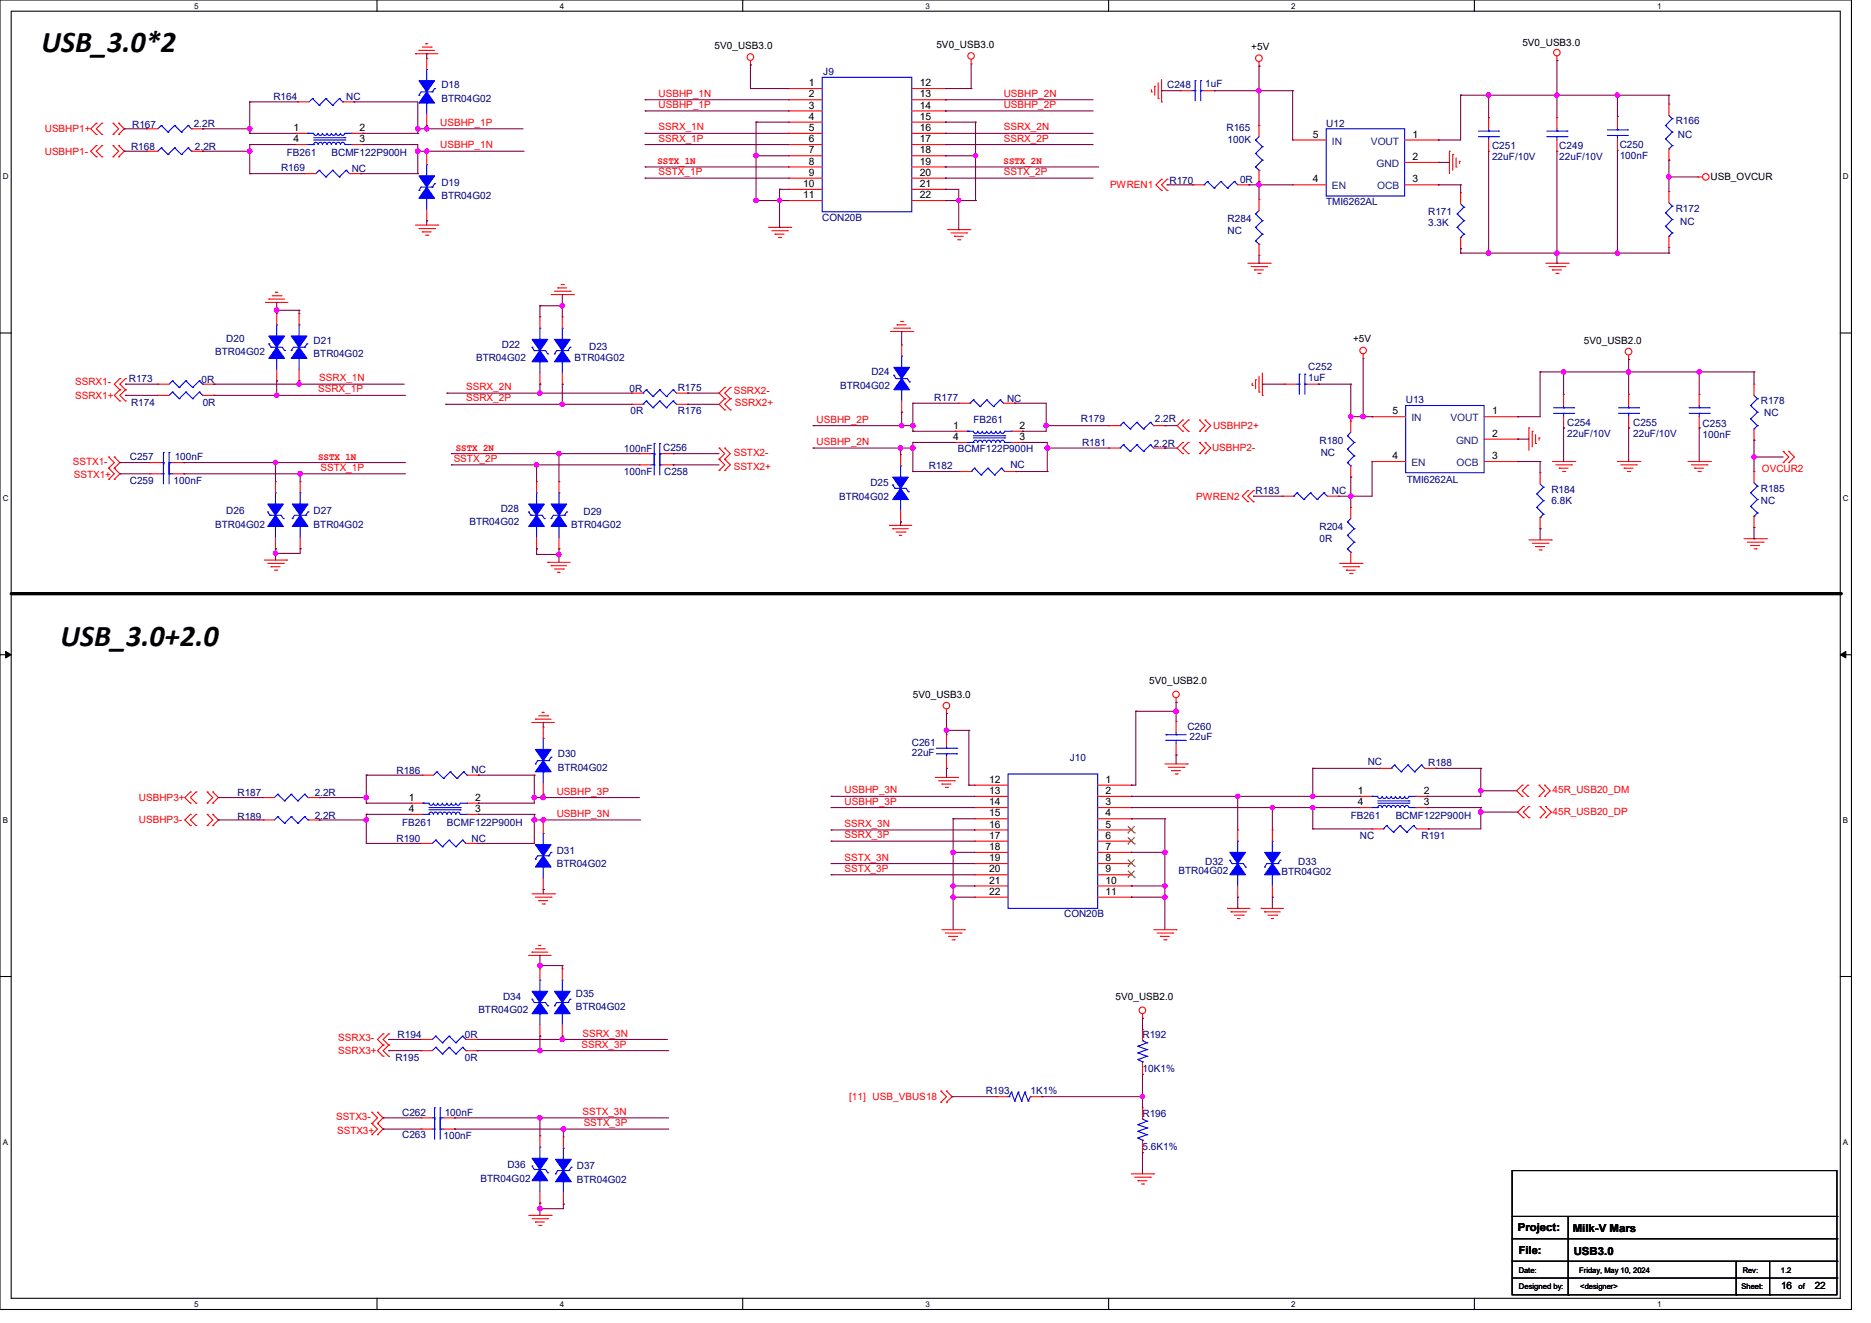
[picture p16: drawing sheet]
<svg xmlns="http://www.w3.org/2000/svg" width="297mm" height="210mm" viewBox="0 0 297 210" stroke-linecap="round" stroke-linejoin="round" font-family="sans-serif">
<defs><g id="words">
<g font-size="4.8">
<text x="6.6" y="8.3">USB_3.0*2</text>
<text x="9.6" y="102.5">USB_3.0+2.0</text>
</g>
<g font-size="1.8">
<text x="240.9" y="195.4">Project:</text>
<text x="249.6" y="195.6">Milk-V Mars</text>
<text x="241.1" y="199">File:</text>
<text x="249.8" y="199.2">USB3.0</text>
</g>
<g font-size="1.6">
<text x="113.4" y="7.8">5V0_USB3.0</text>
<text x="148.6" y="7.6">5V0_USB3.0</text>
<text x="198.6" y="8">+5V</text>
<text x="241.7" y="7.3">5V0_USB3.0</text>
<text x="128.4" y="13.7">1</text>
<text x="128.4" y="15.5">2</text>
<text x="128.4" y="17.2">3</text>
<text x="146" y="13.7">12</text>
<text x="146" y="15.5">13</text>
<text x="146" y="17.2">14</text>
<text x="46.6" y="22.6">4</text>
<text x="46.6" y="20.8">1</text>
<text x="57.1" y="22.6">3</text>
<text x="57.1" y="20.8">2</text>
<text x="128.4" y="19">4</text>
<text x="128.4" y="20.8">5</text>
<text x="128.4" y="22.6">6</text>
<text x="146" y="19">15</text>
<text x="146" y="20.8">16</text>
<text x="146" y="22.6">17</text>
<text x="208.4" y="21.8">5</text>
<text x="224.2" y="21.8">1</text>
<text x="127.5" y="29.7">10</text>
<text x="128.4" y="24.3">7</text>
<text x="128.4" y="26.1">8</text>
<text x="128.4" y="27.9">9</text>
<text x="146" y="24.3">18</text>
<text x="146" y="26.1">19</text>
<text x="146" y="27.9">20</text>
<text x="146" y="29.7">21</text>
<text x="208.4" y="29">4</text>
<text x="224.2" y="29">3</text>
<text x="224.2" y="25.4">2</text>
<text x="271.5" y="28.6">USB_OVCUR</text>
<text x="127.5" y="31.5">11</text>
<text x="146" y="31.5">22</text>
<text x="214.8" y="54.2">+5V</text>
<text x="251.4" y="54.6">5V0_USB2.0</text>
<text x="221" y="65.8">5</text>
<text x="236.9" y="65.8">1</text>
<text x="151.3" y="69.8">4</text>
<text x="151.3" y="68.1">1</text>
<text x="161.8" y="69.8">3</text>
<text x="161.8" y="68.1">2</text>
<text x="236.9" y="69.3">2</text>
<text x="221" y="72.9">4</text>
<text x="236.9" y="72.9">3</text>
<text x="144.9" y="110.8">5V0_USB3.0</text>
<text x="182.4" y="108.6">5V0_USB2.0</text>
<text x="157" y="124.2">12</text>
<text x="175.5" y="124.2">1</text>
<text x="64.9" y="128.9">4</text>
<text x="64.9" y="127.1">1</text>
<text x="75.4" y="128.9">3</text>
<text x="75.4" y="127.1">2</text>
<text x="157" y="126">13</text>
<text x="157" y="127.8">14</text>
<text x="157" y="129.6">15</text>
<text x="157" y="131.4">16</text>
<text x="175.5" y="126">2</text>
<text x="175.5" y="127.8">3</text>
<text x="175.5" y="129.6">4</text>
<text x="175.5" y="131.4">5</text>
<text x="215.5" y="127.8">4</text>
<text x="215.5" y="126">1</text>
<text x="226" y="127.8">3</text>
<text x="226" y="126">2</text>
<text x="157" y="133.1">17</text>
<text x="157" y="134.9">18</text>
<text x="157" y="136.7">19</text>
<text x="175.5" y="133.1">6</text>
<text x="175.5" y="134.9">7</text>
<text x="175.5" y="136.7">8</text>
<text x="157" y="138.5">20</text>
<text x="157" y="140.2">21</text>
<text x="157" y="142">22</text>
<text x="175.5" y="138.5">9</text>
<text x="175.5" y="140.2">10</text>
<text x="175.5" y="142">11</text>
<text x="177.1" y="158.8">5V0_USB2.0</text>
<text x="282.7" y="204.6">16</text>
<text x="288.1" y="204.6">22</text>
</g>
<g font-size="1.6" fill="#000080">
<text x="130.7" y="11.9">J9</text>
<text x="43.4" y="15.8">R164</text>
<text x="55" y="15.8">NC</text>
<text x="70.1" y="14">D18</text>
<text x="70.1" y="16.2">BTR04G02</text>
<text x="185.3" y="14">C248</text>
<text x="191.3" y="13.9">1uF</text>
<text x="20.8" y="23.8">R168</text>
<text x="21" y="20.3">R167</text>
<text x="30.8" y="20.1">2.2R</text>
<text x="30.9" y="23.8">2.2R</text>
<text x="194.7" y="20.8">R165</text>
<text x="194.9" y="22.8">100K</text>
<text x="210.5" y="20.1">U12</text>
<text x="236.9" y="23.6">C251</text>
<text x="247.5" y="23.6">C249</text>
<text x="257.1" y="23.5">C250</text>
<text x="266" y="19.7">R166</text>
<text x="266.4" y="21.9">NC</text>
<text x="44.6" y="27.2">R169</text>
<text x="45.5" y="24.7">FB261</text>
<text x="52.6" y="24.7">BCMF122P900H</text>
<text x="55.8" y="27.4">NC</text>
<text x="70.1" y="29.5">D19</text>
<text x="185.6" y="29.1">R170</text>
<text x="196.8" y="29">0R</text>
<text x="236.9" y="25.4">22uF/10V</text>
<text x="247.5" y="25.4">22uF/10V</text>
<text x="257.1" y="25.3">100nF</text>
<text x="70.1" y="31.6">BTR04G02</text>
<text x="130.5" y="35">CON20B</text>
<text x="194.9" y="35.2">R284</text>
<text x="210.5" y="32.5">TMI6262AL</text>
<text x="226.7" y="34.1">R171</text>
<text x="226.7" y="35.9">3.3K</text>
<text x="266" y="33.6">R172</text>
<text x="266.7" y="35.7">NC</text>
<text x="194.9" y="37.1">NC</text>
<text x="34.1" y="56.4">BTR04G02</text>
<text x="35.9" y="54.2">D20</text>
<text x="49.8" y="54.6">D21</text>
<text x="49.8" y="56.7">BTR04G02</text>
<text x="75.6" y="57.3">BTR04G02</text>
<text x="79.7" y="55.3">D22</text>
<text x="91.2" y="57.3">BTR04G02</text>
<text x="93.5" y="55.5">D23</text>
<text x="138.3" y="59.6">D24</text>
<text x="207.7" y="58.7">C252</text>
<text x="20.4" y="60.6">R173</text>
<text x="20.8" y="64.4">R174</text>
<text x="32" y="60.8">0R</text>
<text x="32.2" y="64.4">0R</text>
<text x="99.9" y="62.2">0R</text>
<text x="100.1" y="65.8">0R</text>
<text x="107.6" y="65.8">R176</text>
<text x="107.6" y="62">R175</text>
<text x="133.4" y="61.7">BTR04G02</text>
<text x="148.3" y="63.6">R177</text>
<text x="159.9" y="63.8">NC</text>
<text x="207.7" y="60.5">1uF</text>
<text x="223.2" y="64">U13</text>
<text x="279.5" y="64.2">R178</text>
<text x="280.1" y="66">NC</text>
<text x="99" y="71.8">100nF</text>
<text x="105.3" y="71.6">C256</text>
<text x="152" y="71.8">BCMF122P900H</text>
<text x="154.5" y="67.2">FB261</text>
<text x="171.6" y="67">R179</text>
<text x="171.8" y="70.8">R181</text>
<text x="183.1" y="70.9">2.2R</text>
<text x="183.3" y="67">2.2R</text>
<text x="209.5" y="70.4">R180</text>
<text x="248.8" y="67.6">C254</text>
<text x="248.8" y="69.3">22uF/10V</text>
<text x="259.2" y="67.6">C255</text>
<text x="259.2" y="69.3">22uF/10V</text>
<text x="270.3" y="67.7">C253</text>
<text x="270.3" y="69.5">100nF</text>
<text x="20.6" y="73.1">C257</text>
<text x="20.6" y="76.8">C259</text>
<text x="27.6" y="76.8">100nF</text>
<text x="27.7" y="73.1">100nF</text>
<text x="99" y="75.4">100nF</text>
<text x="105.4" y="75.4">C258</text>
<text x="138.2" y="77.2">D25</text>
<text x="147.4" y="74.5">R182</text>
<text x="160.4" y="74.3">NC</text>
<text x="209.6" y="72.4">NC</text>
<text x="223.3" y="76.6">TMI6262AL</text>
<text x="34.1" y="83.7">BTR04G02</text>
<text x="35.9" y="81.6">D26</text>
<text x="49.8" y="81.6">D27</text>
<text x="49.8" y="83.7">BTR04G02</text>
<text x="74.5" y="83.4">BTR04G02</text>
<text x="79.5" y="81.3">D28</text>
<text x="90.7" y="83.7">BTR04G02</text>
<text x="92.6" y="81.8">D29</text>
<text x="133.2" y="79.3">BTR04G02</text>
<text x="199.3" y="78.4">R183</text>
<text x="211.4" y="78.4">NC</text>
<text x="246.3" y="78.2">R184</text>
<text x="246.3" y="80">6.8K</text>
<text x="279.5" y="78">R185</text>
<text x="279.5" y="80">NC</text>
<text x="209.5" y="84.1">R204</text>
<text x="209.5" y="86">0R</text>
<text x="144.7" y="118.4">C261</text>
<text x="188.5" y="115.9">C260</text>
<text x="188.8" y="117.5">22uF</text>
<text x="63" y="122.9">R186</text>
<text x="74.9" y="122.7">NC</text>
<text x="88.5" y="120.2">D30</text>
<text x="88.5" y="122.3">BTR04G02</text>
<text x="144.7" y="120">22uF</text>
<text x="169.8" y="120.7">J10</text>
<text x="217.1" y="121.4">NC</text>
<text x="226.7" y="121.6">R188</text>
<text x="37.7" y="130.2">R189</text>
<text x="37.7" y="126.4">R187</text>
<text x="50" y="130">2.2R</text>
<text x="50" y="126.4">2.2R</text>
<text x="63.8" y="131">FB261</text>
<text x="71" y="131">BCMF122P900H</text>
<text x="214.4" y="130">FB261</text>
<text x="221.5" y="130">BCMF122P900H</text>
<text x="63" y="133.7">R190</text>
<text x="74.9" y="133.7">NC</text>
<text x="88.4" y="135.5">D31</text>
<text x="88.4" y="137.6">BTR04G02</text>
<text x="191.3" y="137.3">D32</text>
<text x="206.1" y="137.3">D33</text>
<text x="215.9" y="133.2">NC</text>
<text x="225.7" y="133.2">R191</text>
<text x="187.1" y="138.7">BTR04G02</text>
<text x="203.4" y="138.9">BTR04G02</text>
<text x="168.9" y="145.6">CON20B</text>
<text x="75.9" y="160.7">BTR04G02</text>
<text x="79.8" y="158.8">D34</text>
<text x="91.4" y="158.2">D35</text>
<text x="91.4" y="160.4">BTR04G02</text>
<text x="63.1" y="164.8">R194</text>
<text x="73.8" y="164.8">0R</text>
<text x="181.4" y="164.8">R192</text>
<text x="62.8" y="168.4">R195</text>
<text x="73.8" y="168.4">0R</text>
<text x="156.5" y="173.7">R193</text>
<text x="163.6" y="173.7">1K1%</text>
<text x="181.4" y="170.2">10K1%</text>
<text x="63.8" y="177.1">C262</text>
<text x="70.6" y="177.1">100nF</text>
<text x="181.4" y="177.3">R196</text>
<text x="63.8" y="180.6">C263</text>
<text x="70.4" y="180.8">100nF</text>
<text x="80.5" y="185.4">D36</text>
<text x="91.6" y="185.6">D37</text>
<text x="181.4" y="182.6">5.6K1%</text>
<text x="76.3" y="187.6">BTR04G02</text>
<text x="91.6" y="187.7">BTR04G02</text>
</g>
<g font-size="1.6" fill="#f00">
<text x="104.6" y="17.1">USBHP_1P</text>
<text x="104.6" y="15.4">USBHP_1N</text>
<text x="159.3" y="17.1">USBHP_2P</text>
<text x="159.3" y="15.4">USBHP_2N</text>
<text x="7.1" y="21">USBHP1+</text>
<text x="69.9" y="20">USBHP_1P</text>
<text x="69.9" y="23.5">USBHP_1N</text>
<text x="104.6" y="22.5">SSRX_1P</text>
<text x="104.6" y="20.7">SSRX_1N</text>
<text x="159.3" y="22.5">SSRX_2P</text>
<text x="159.3" y="20.7">SSRX_2N</text>
<text x="7.1" y="24.5">USBHP1-</text>
<text x="104.4" y="26">SSTX_1N</text>
<text x="104.6" y="27.8">SSTX_1P</text>
<text x="159.3" y="26">SSTX_2N</text>
<text x="159.3" y="27.8">SSTX_2P</text>
<text x="176.2" y="29.9">PWREN1</text>
<text x="11.9" y="61.2">SSRX1-</text>
<text x="11.9" y="63.3">SSRX1+</text>
<text x="50.5" y="62.3">SSRX_1P</text>
<text x="50.7" y="60.5">SSRX_1N</text>
<text x="74" y="63.7">SSRX_2P</text>
<text x="74" y="61.9">SSRX_2N</text>
<text x="116.5" y="62.6">SSRX2-</text>
<text x="116.6" y="64.4">SSRX2+</text>
<text x="72.4" y="71.5">SSTX_2N</text>
<text x="129.6" y="67.1">USBHP_2P</text>
<text x="129.6" y="70.7">USBHP_2N</text>
<text x="192.4" y="71.6">USBHP2-</text>
<text x="192.6" y="68.1">USBHP2+</text>
<text x="11.6" y="73.8">SSTX1-</text>
<text x="11.7" y="75.9">SSTX1+</text>
<text x="50.5" y="73">SSTX_1N</text>
<text x="50.9" y="74.7">SSTX_1P</text>
<text x="72" y="73.3">SSTX_2P</text>
<text x="116.5" y="74.7">SSTX2+</text>
<text x="116.5" y="72.4">SSTX2-</text>
<text x="279.7" y="74.8">OVCUR2</text>
<text x="189.9" y="79.3">PWREN2</text>
<text x="134.1" y="125.9">USBHP_3N</text>
<text x="246.4" y="125.9">45R_USB20_DM</text>
<text x="22.1" y="127.1">USBHP3+</text>
<text x="22.1" y="130.7">USBHP3-</text>
<text x="88.4" y="126.1">USBHP_3P</text>
<text x="88.4" y="129.7">USBHP_3N</text>
<text x="134.1" y="127.7">USBHP_3P</text>
<text x="134.1" y="131.3">SSRX_3N</text>
<text x="246.4" y="129.4">45R_USB20_DP</text>
<text x="134.1" y="136.6">SSTX_3N</text>
<text x="134.1" y="133.1">SSRX_3P</text>
<text x="134.1" y="138.4">SSTX_3P</text>
<text x="53.7" y="165.2">SSRX3-</text>
<text x="53.7" y="167.3">SSRX3+</text>
<text x="92.3" y="166.3">SSRX_3P</text>
<text x="92.5" y="164.5">SSRX_3N</text>
<text x="53.3" y="177.8">SSTX3-</text>
<text x="53.5" y="179.9">SSTX3+</text>
<text x="92.5" y="177">SSTX_3N</text>
<text x="92.7" y="178.8">SSTX_3P</text>
<text x="134.8" y="174.6">[11] USB_VBUS18</text>
</g>
<g font-size="1.6" fill="#004080">
<text x="211.4" y="22.9">IN</text>
<text x="217.6" y="22.9">VOUT</text>
<text x="218.5" y="26.5">GND</text>
<text x="211.4" y="30.1">EN</text>
<text x="218.6" y="30.1">OCB</text>
<text x="224" y="66.9">IN</text>
<text x="230.2" y="66.9">VOUT</text>
<text x="231.1" y="70.4">GND</text>
<text x="224" y="74">EN</text>
<text x="231.2" y="74">OCB</text>
</g>
<g font-size="1.3">
<text x="30.8" y="1.4">5</text>
<text x="88.9" y="1.4">4</text>
<text x="146.9" y="1.4">3</text>
<text x="205" y="1.4">2</text>
<text x="263" y="1.4">1</text>
<text x=".4" y="28.5">D</text>
<text x="292.5" y="28.5">D</text>
<text x=".4" y="79.5">C</text>
<text x="292.5" y="79.5">C</text>
<text x=".4" y="130.6">B</text>
<text x="292.5" y="130.6">B</text>
<text x=".4" y="181.7">A</text>
<text x="292.5" y="181.7">A</text>
<text x="30.8" y="207.4">5</text>
<text x="88.9" y="207.4">4</text>
<text x="146.9" y="207.4">3</text>
<text x="205" y="207.4">2</text>
<text x="263" y="207.4">1</text>
</g>
<g font-size="1.2">
<text x="241.1" y="202">Date:</text>
<text x="250.7" y="202">Friday, May 10, 2024</text>
<text x="276.6" y="202">Rev:</text>
<text x="282.7" y="202">1.2</text>
<text x="241.1" y="204.5">Designed by:</text>
<text x="250.9" y="204.5">&lt;designer&gt;</text>
<text x="276.5" y="204.5">Sheet:</text>
<text x="285.5" y="204.5">of</text>
</g>
</g></defs>
<path d="M0 0h293.9v207.9h-293.9zM1.8 1.8h290.3v204.3h-290.3z" fill="none" stroke="#000" stroke-width=".17"/>
<g fill="#fff">
<path d="M30.8 .2h.7v1.4h-.7z"/>
<path d="M30.8 206.3h.7v1.4h-.7z"/>
</g>
<path d="M59.8 0v1.8M59.8 206.1v1.8" fill="none" stroke="#000" stroke-width=".17"/>
<g fill="#fff">
<path d="M88.9 .2h.7v1.4h-.7z"/>
<path d="M88.9 206.3h.7v1.4h-.7z"/>
</g>
<path d="M117.9 0v1.8M117.9 206.1v1.8" fill="none" stroke="#000" stroke-width=".17"/>
<g fill="#fff">
<path d="M146.9 .2h.7v1.4h-.7z"/>
<path d="M146.9 206.3h.7v1.4h-.7z"/>
</g>
<path d="M176 0v1.8M176 206.1v1.8" fill="none" stroke="#000" stroke-width=".17"/>
<g fill="#fff">
<path d="M205 .2h.7v1.4h-.7z"/>
<path d="M205 206.3h.7v1.4h-.7z"/>
</g>
<path d="M234 0v1.8M234 206.1v1.8" fill="none" stroke="#000" stroke-width=".17"/>
<g fill="#fff">
<path d="M263.1 .2h.7v1.4h-.7z"/>
<path d="M263.1 206.3h.7v1.4h-.7z"/>
<path d="M.4 27.3h1v1.4h-1z"/>
<path d="M292.6 27.3h.9v1.4h-.9z"/>
<path d="M.4 78.4h1v1.4h-1z"/>
<path d="M292.6 78.4h.9v1.4h-.9z"/>
</g>
<path d="M0 52.9h1.8M292.1 52.9h1.8" fill="none" stroke="#000" stroke-width=".17"/>
<g fill="#fff">
<path d="M.4 129.5h.9v1.4h-.9z"/>
<path d="M292.6 129.5h.8v1.4h-.8z"/>
</g>
<path d="M0 103.9h1.8M292.1 103.9h1.8" fill="none" stroke="#000" stroke-width=".17"/>
<path d="M.9 103.4l.9 .5-.9 .5zM292.1 103.9l.9-.5v1z" fill="#000" stroke="#000" stroke-width=".16"/>
<g fill="#fff">
<path d="M.4 180.5h.9v1.4h-.9z"/>
<path d="M292.5 180.5h.9v1.4h-.9z"/>
</g>
<g fill="none" stroke="#000" stroke-width=".17">
<path d="M0 155h1.8M292.1 155h1.8M240 185.8h51.6v19.7h-51.6zM240 193.1h51.6M240 196.6h51.6M248.9 193.1v12.4M291.6 193.1h.1M291.6 196.6h.1M240 200.2h51.6M240 202.9h51.6M248.9 205.5h.1M275.6 205.5h.1"/>
<path d="M275.6 200.2v5.3M280.9 205.5h.1M280.9 200.2v5.3M291.6 200.2h.1M291.6 202.9h.1"/>
</g>
<path d="M1.8 94.2h290.3" fill="none" stroke="#000" stroke-width=".53"/>
<circle cx="292.1" cy="94.2" r=".26" fill="#000"/>
<g fill="none" stroke="#f00" stroke-width=".17">
<path d="M15.3 19.6h.1M15.3 19.6l-.9 .8 .9 .9M16.2 19.6h.1M16.2 19.6l-.9 .8 .9 .9M17.9 19.6h.1M17.9 19.6l.9 .8-.9 .9M18.8 19.6h.1M18.8 19.6l.9 .8-.9 .9M47.3 16.2h.1M47.3 16.2h1.8M54.4 16.2h1.8M56.2 16.2h.1"/>
<path d="M66 8.5h.1M66 8.5h3.5M66.5 8h.1M66.5 8h2.5M67 7.5h1.5M67.6 6.9h.1M67.6 6.9h.3M67.7 19.9h.1M67.7 9.2h.1M67.7 9.2v1.8M67.7 18.1v1.8M68.5 7.5h.1"/>
<path d="M119.1 10.3h.1M119.1 9.6v.7M125.2 14.1h.1M125.2 15.8h.1M125.2 17.6h.1M125.2 19.4h.1M125.2 14.1h5.3M125.2 15.8h5.3M125.2 17.6h5.3M125.2 19.4h5.3M144.7 14.1h5.4M144.7 15.8h5.4"/>
<path d="M144.7 17.6h5.4M144.7 19.4h5.4M150.1 14.1h.1M150.1 15.8h.1M150.1 17.6h.1M150.1 19.4h.1M154.2 10.1h.1M154.2 9.4v.7M182.8 14.6h.1M182.8 14.2v.4M183.3 13.7h.1M183.3 13.7v1.4"/>
<path d="M183.9 15.6h.1M183.9 13.2v2.4M184.4 16.2h.1M184.4 12.6v3.6M187.4 14.4h.1M187.4 14.4h1.8M191 14.4h1.7M192.7 14.4h.1M199.9 10.5h.1M199.9 19.9h.1M199.9 9.8v.7M199.9 19.9v1.8"/>
<path d="M236.3 18.7h.1M236.3 18.7v1.7M247.1 9.6h.1M247.1 18.7h.1M247.1 8.9v.7M247.1 18.7v1.7M256.8 18.5h.1M256.8 18.5v1.8M264.9 16.5h.1M264.9 16.5v1.8M15.3 21.3h.1M15.3 24.9h.1"/>
<path d="M15.3 23.1h.1M15.3 23.1l-.9 .9 .9 .9M16.2 21.3h.1M16.2 24.9h.1M16.2 23.1h.1M16.2 23.1l-.9 .9 .9 .9M17.9 21.3h.1M17.9 24.9h.1M17.9 23.1h.1M17.9 23.1l.9 .9-.9 .9M18.8 21.3h.1M18.8 23.1h.1"/>
<path d="M18.8 24.9h.1M18.8 23.1l.9 .9-.9 .9M23.3 24h.1M23.3 20.4h.1M23.3 24h1.8M23.3 20.4h1.8M30.4 24h1.8M30.4 20.4h1.8M32.2 24h.1M32.2 20.4h.1M46.9 22.9h.1M46.9 21.2h.1"/>
<path d="M46.9 22.9h1.8M46.9 21.2h1.8M48.4 27.6h.1M48.4 27.6h1.7M55.5 27.6h1.8M55.8 22.9h1.8M55.8 21.2h1.8M57.3 27.6h.1M57.6 22.9h.1M57.6 21.2h.1M66 35.7h3.5M66.5 36.3h2.5"/>
<path d="M67 36.8h.1M67 36.8h1.5M67.6 37.3h.3M67.7 35h.1M67.7 24.4h.1M67.7 24.4v1.7M67.7 33.3v1.7M67.9 37.3h.1M69 36.3h.1M69.5 35.7h.1M122 36.1h3.5M122.5 36.6h2.5"/>
<path d="M123 37.2h.1M123 37.2h1.5M123.6 37.7h.3M123.9 37.7h.1M125 36.6h.1M125.2 21.2h.1M125.2 22.9h.1M125.2 24.7h.1M125.2 26.5h.1M125.2 28.3h.1M125.2 30.1h.1M125.2 31.8h.1"/>
<path d="M125.2 22.9h5.3M125.2 21.2h5.3M125.2 24.7h5.3M125.2 26.5h5.3M125.2 28.3h5.3M125.2 30.1h5.3M125.2 31.8h5.3M125.5 36.1h.1M144.7 22.9h5.4M144.7 21.2h5.4M144.7 24.7h5.4M144.7 26.5h5.4"/>
<path d="M144.7 28.3h5.4M144.7 30.1h5.4M144.7 31.8h5.4M150.1 21.2h.1M150.1 22.9h.1M150.1 24.7h.1M150.1 26.5h.1M150.1 28.3h.1M150.1 30.1h.1M150.1 31.8h.1M150.4 36.4h3.6M151 37h2.4"/>
<path d="M151.5 37.5h.1M151.5 37.5h1.4M152 38.1h.4M152.4 38.1h.1M153.4 37h.1M154 36.4h.1M184.4 28.4h.1M184.4 30.2h.1M184.4 28.4l-.9 .9 .9 .9M185.3 28.4h.1M185.3 30.2h.1M185.3 28.4l-.9 .9 .9 .9"/>
<path d="M189.4 29.3h.1M189.4 29.3h1.7M196.5 29.3h1.7M198.2 29.3h.1M199.9 31.6h.1M199.9 28.8h.1M199.9 27v1.8M199.9 31.6v1.8M199.9 38.8v1.7M205.2 29.3h.1M205.2 22.2h.1M205.2 29.3h5.3"/>
<path d="M205.2 22.2h5.3M223 29.3h5.3M223 25.8h5.3M223 22.2h5.3M228.3 29.3h.1M228.3 25.8h.1M228.3 22.2h.1M230.1 24h.1M230.1 24v3.6M230.6 24.5h.1M230.6 24.5v2.5M231.1 26.5h.1"/>
<path d="M231.1 25.1v1.4M231.7 25.6h.1M231.7 25.6v.4M231.9 30.6h.1M231.9 39.5h.1M231.9 30.6v1.8M231.9 37.7v1.8M236.3 24h.1M236.3 22.2v1.8M247.1 24h.1M247.1 22.2v1.8M256.8 23.8h.1"/>
<path d="M256.8 22.1v1.7M264.9 30.4h.1M264.9 39.3h.1M264.9 25.4h.1M264.9 23.6v1.8M264.9 30.4v1.8M264.9 37.5v1.8M269.5 28.1h.1M269.5 28.1h.8M42.1 48h.1M42.1 48h3.6M42.7 47.5h.1"/>
<path d="M42.7 47.5h2.5M43.2 46.9h1.4M43.7 46.4h.1M43.7 46.4h.4M43.9 49.8h.1M43.9 49.8v1.8M43.9 58.7v1.8M44.6 46.9h.1M47.5 49.8h.1M47.5 49.8v1.8M47.5 58.7v1.8M85.7 50.3h.1"/>
<path d="M85.7 50.3v1.8M85.7 59.2v1.8M87.5 46.8h3.5M88 46.2h2.5M88.5 45.7h.1M88.5 45.7h1.5M89.1 45.2h.3M89.3 50.3h.1M89.3 50.3v1.8M89.3 59.2v1.8M89.4 45.2h.1M90.5 46.2h.1"/>
<path d="M91 46.8h.1M141.4 52.6h3.5M141.9 52.1h2.5M142.4 51.6h.1M142.4 51.6h1.4M143 51h.3M143.1 54.8h.1M143.1 54.8v1.7M143.3 51h.1M144.4 52.1h.1M144.9 52.6h.1M198.1 41.8h3.5"/>
<path d="M198.6 42.3h2.5M199.1 42.8h.1M199.1 42.8h1.5M199.7 43.4h.3M199.9 40.5h.1M199.9 59.7v2.5M200 43.4h.1M200.4 59.2v3.6M201.1 42.3h.1M201.6 41.8h.1M216.4 56.9h.1M216.4 56.2v.7"/>
<path d="M245.4 41.8h3.5M245.9 42.3h2.5M246.4 42.8h.1M246.4 42.8h1.5M247 43.4h.3M247.3 43.4h.1M248.4 42.3h.1M248.9 41.8h.1M258.5 57.1h.1M258.5 56.4v.7M17.3 72.5h.1M17.3 74.3h.1"/>
<path d="M17.3 76.1h.1M17.3 72.5l.8 .9-.8 .9M17.3 74.3l.8 .9-.8 .9M18.1 74.3h.1M18.1 72.5h.1M18.1 76.1h.1M18.1 72.5l.9 .9-.9 .9M18.1 74.3l.9 .9-.9 .9M19 60.1h.1M19 61.9h.1M19 63.6h.1M19 60.1l-.9 .9 .9 .9"/>
<path d="M19 61.9l-.9 .9 .9 .8M19.9 60.1h.1M19.9 61.9h.1M19.9 63.6h.1M19.9 60.1l-.9 .9 .9 .9M19.9 61.9l-.9 .9 .9 .8M23.8 73.4h.1M23.8 75.2h.1M23.8 73.4h1.8M23.8 75.2h1.8M25.1 61h.1M25.1 62.8h.1"/>
<path d="M25.1 61h1.7M25.1 62.8h1.7M27.4 73.4h1.8M27.4 75.2h1.8M29.2 73.4h.1M29.2 75.2h.1M32.2 61h1.8M32.2 62.8h1.8M34 61h.1M34 62.8h.1M43.7 76.5h.1M43.7 76.5v1.7"/>
<path d="M43.9 60.5h.1M47.5 60.5h.1M47.6 76.5h.1M47.6 76.5v1.7M85.2 76.5h.1M85.2 76.5v1.7M85.7 61h.1M88.7 76.5h.1M88.7 76.5v1.7M89.3 61h.1M100.3 64.2h.1M100.3 62.4h.1"/>
<path d="M100.3 64.2h1.8M100.3 62.4h1.8M101.5 73.8h.1M101.5 72h.1M101.5 73.8h1.8M101.5 72h1.8M105.1 73.8h1.7M105.1 72h1.7M106.8 73.8h.1M106.8 72h.1M107.4 64.2h1.8M107.4 62.4h1.8"/>
<path d="M109.2 64.2h.1M109.2 62.4h.1M114.2 72.9h.1M114.2 74.7h.1M114.2 71.1h.1M114.2 72.9l.8 .9-.8 .9M114.2 71.1l.8 .9-.8 .9M115 65.1h.1M115 63.3h.1M115 61.5h.1M115 72.9h.1M115 74.7h.1"/>
<path d="M115 71.1h.1M115 63.3l-.8 .9 .8 .9M115 61.5l-.8 .9 .8 .9M115 72.9l.9 .9-.9 .9M115 71.1l.9 .9-.9 .9M115.9 63.3h.1M115.9 65.1h.1M115.9 61.5h.1M115.9 63.3l-.9 .9 .9 .9M115.9 61.5l-.9 .9 .9 .9M143 72.2h.1M143 72.2v1.8"/>
<path d="M143.1 65.4h.1M143.1 63.6v1.8M151.7 70.2h.1M151.7 68.5h.1M151.7 70.2h1.7M151.7 68.5h1.7M152.2 64h.1M152.2 64h1.8M152.4 74.8h.1M152.4 74.8h1.8M159.3 64h1.8M159.5 74.8h1.8"/>
<path d="M160.5 70.2h1.8M160.5 68.5h1.8M161.1 64h.1M161.3 74.8h.1M162.3 70.2h.1M162.3 68.5h.1M176 67.6h.1M176 71.1h.1M176 67.6h1.8M176 71.1h1.8M183.1 67.6h1.8M183.1 71.1h1.8"/>
<path d="M184.9 67.6h.1M184.9 71.1h.1M187.7 66.7h.1M187.7 68.5h.1M187.7 70.2h.1M187.7 72h.1M187.7 66.7l-.8 .9 .8 .9M187.7 70.2l-.8 .9 .8 .9M188.6 68.5h.1M188.6 66.7h.1M188.6 72h.1M188.6 70.2h.1"/>
<path d="M188.6 66.7l-.9 .9 .9 .9M188.6 70.2l-.9 .9 .9 .9M190.4 68.5h.1M190.4 66.7h.1M190.4 72h.1M190.4 70.2h.1M190.4 70.2l.9 .9-.9 .9M190.4 66.7l.9 .9-.9 .9M191.3 68.5h.1M191.3 66.7h.1M191.3 72h.1M191.3 70.2h.1"/>
<path d="M191.3 66.7l.9 .9-.9 .9M191.3 70.2l.9 .9-.9 .9M198.1 77.9h.1M198.1 79.7h.1M198.1 77.9l-.9 .9 .9 .9M198.8 61.2h.1M198.8 60.8v.4M199 77.9h.1M199 79.7h.1M199 77.9l-.9 .9 .9 .9M199.3 60.3h.1M199.3 60.3v1.4"/>
<path d="M199.9 62.2h.1M200.4 62.8h.1M203.6 78.8h.1M203.6 78.8h1.8M203.9 61h.1M203.9 61h1.8M207.5 61h1.8M209.3 61h.1M210.7 78.8h1.8M212.5 78.8h.1M214.4 66.8h.1M214.4 75.7h.1"/>
<path d="M214.4 66.8v1.8M214.4 74v1.7M217.8 73.3h.1M217.8 66.1h.1M217.8 73.3h5.3M217.8 66.1h5.3M235.6 73.3h5.3M235.6 69.7h5.3M235.6 66.1h5.3M240.9 73.3h.1M240.9 69.7h.1M240.9 66.1h.1"/>
<path d="M242.7 67.9h.1M242.7 67.9v3.6M243.2 68.5h.1M243.2 68.5v2.5M243.8 70.4h.1M243.8 69v1.4M244.3 69.5h.1M244.3 69.5v.4M244.5 75h.1M244.5 75v1.8M246.4 73.3h3.6M247 73.8h2.4"/>
<path d="M247.5 74.3h.1M247.5 74.3h1.4M248 74.8h.4M248.2 62.6h.1M248.2 67.9h.1M248.2 62.6v1.8M248.2 66.1v1.8M248.4 74.8h.1M249.4 73.8h.1M250 73.3h.1M256.8 73.3h3.5M257.3 73.8h2.5"/>
<path d="M257.8 74.3h.1M257.8 74.3h1.4M258.3 74.8h.4M258.5 62.6h.1M258.5 67.9h.1M258.5 62.6v1.8M258.5 66.1v1.8M258.7 74.8h.1M259.8 73.8h.1M260.3 73.3h.1M267.9 73.3h3.6M268.5 73.8h2.5"/>
<path d="M269 74.3h.1M269 74.3h1.4M269.5 74.8h.4M269.7 62.6h.1M269.7 67.9h.1M269.7 62.6v1.8M269.7 66.1v1.8M269.9 74.8h.1M271 73.8h.1M271.5 73.3h.1M278.4 74.8h.1M278.4 61h.1"/>
<path d="M278.4 69.9h.1M278.4 61v1.8M278.4 68.1v1.8M278.4 74.8v1.8M283.1 71.6h.1M283.1 73.4h.1M283.1 71.6l.9 .9-.9 .9M284 71.6h.1M284 73.4h.1M284 71.6l.8 .9-.8 .9M42 88.9h3.5M42.5 89.4h2.5"/>
<path d="M43 90h.1M43 90h1.4M43.6 90.5h.3M43.7 87.1h.1M43.7 85.3v1.8M43.9 90.5h.1M45 89.4h.1M45.5 88.9h.1M47.6 87.1h.1M47.6 85.3v1.8M85.2 87.1h.1M85.2 85.3v1.8"/>
<path d="M87 89.3h.1M87 89.3h3.5M87.5 89.8h.1M87.5 89.8h2.5M88 90.3h1.4M88.5 90.8h.1M88.5 90.8h.4M88.7 87.1h.1M88.7 85.3v1.8M89.4 90.3h.1M141.2 83.4h.1M141.2 83.4h3.5"/>
<path d="M141.7 83.9h.1M141.7 83.9h2.5M142.2 84.5h1.5M142.8 85h.1M142.8 85h.3M143 82.8h.1M143 81.1v1.7M143.7 84.5h.1M212.6 89.4h3.6M213.2 90h2.5M213.7 90.5h.1M213.7 90.5h1.4"/>
<path d="M214.2 91h.4M214.4 80.5h.1M214.4 89.4h.1M214.4 80.5v1.8M214.4 87.7v1.7M214.6 91h.1M215.7 90h.1M216.2 89.4h.1M242.7 85.7h3.6M243.2 86.2h2.5M243.8 86.8h.1M243.8 86.8h1.4"/>
<path d="M244.3 87.3h.3M244.5 83.9h.1M244.5 82.1v1.8M244.6 87.3h.1M245.7 86.2h.1M246.3 85.7h.1M276.8 85.5h3.6M277.4 86.1h2.5M277.9 86.6h.1M277.9 86.6h1.4M278.4 83.7h.1M278.4 87.1h.4"/>
<path d="M278.4 82v1.7M278.8 87.1h.1M279.9 86.1h.1M280.4 85.5h.1M84.5 114.7h.1M84.5 114.7h3.5M85 114.2h.1M85 114.2h2.5M85.5 113.6h1.5M86.1 113.1h.1M86.1 113.1h.3M86.2 115.4h.1"/>
<path d="M86.2 115.4v1.8M87 113.6h.1M150.2 113.3h.1M150.2 116.6h.1M150.2 112.5v.8M150.2 116.6v1.8M186.7 111.5h.1M186.7 114.5h.1M186.7 119.8h.1M186.7 110.8v.7M186.7 114.5v1.8M186.7 118.1v1.7"/>
<path d="M30.2 127.5h.1M30.2 125.7h.1M30.2 131h.1M30.2 129.3h.1M30.2 125.7l-.9 .9 .9 .9M30.2 129.3l-.9 .9 .9 .8M31.1 127.5h.1M31.1 125.7h.1M31.1 131h.1M31.1 129.3h.1M31.1 129.3l-.9 .9 .9 .8M31.1 125.7l-.9 .9 .9 .9"/>
<path d="M32.9 127.5h.1M32.9 125.7h.1M32.9 131h.1M32.9 129.3h.1M32.9 125.7l.9 .9-.9 .9M32.9 129.3l.9 .9-.9 .8M33.8 125.7h.1M33.8 127.5h.1M33.8 129.3h.1M33.8 131h.1M33.8 125.7l.9 .9-.9 .9M33.8 129.3l.9 .9-.9 .8"/>
<path d="M41.8 130.2h.1M41.8 126.6h.1M41.8 130.2h1.8M41.8 126.6h1.8M48.9 130.2h1.8M48.9 126.6h1.8M50.7 130.2h.1M50.7 126.6h.1M65.3 129.3h.1M65.3 127.5h.1M65.3 129.3h1.7M65.3 127.5h1.7"/>
<path d="M66.8 133.9h.1M66.8 133.9h1.8M67 123h.1M67 123h1.8M74 133.9h1.7M74.1 129.3h1.8M74.1 127.5h1.8M74.1 123h1.8M75.7 133.9h.1M75.9 129.3h.1M75.9 127.5h.1M75.9 123h.1"/>
<path d="M86.2 126.1h.1M86.2 130.5h.1M86.2 124.3v1.8M86.2 130.5v1.8M86.2 139.4v1.8M148.5 123.4h3.5M149 123.9h2.5M149.5 124.5h.1M149.5 124.5h1.5M150.1 125h.3M150.2 122h.1M150.2 120.2v1.8"/>
<path d="M150.4 125h.1M151.5 123.9h.1M152 123.4h.1M154.7 124.6h.1M154.7 126.4h.1M154.7 128.2h.1M154.7 130h.1M154.7 131.7h.1M154.7 133.5h.1M154.7 135.3h.1M154.7 137.1h.1M154.7 138.9h.1"/>
<path d="M154.7 128.2h5.3M154.7 126.4h5.3M154.7 124.6h5.3M154.7 130h5.3M154.7 131.7h5.3M154.7 133.5h5.3M154.7 135.3h5.3M154.7 137.1h5.3M154.7 138.9h5.3M174.2 128.2h5.4M174.2 126.4h5.4M174.2 124.6h5.4"/>
<path d="M174.2 130h5.4M174.2 131.7h5.4M174.2 133.5h5.4M174.2 135.3h5.4M174.2 137.1h5.4M174.2 138.9h5.4M179.6 124.6h.1M179.6 126.4h.1M179.6 128.2h.1M179.6 130h.1M179.6 131.7h.1M179.6 133.5h.1"/>
<path d="M179.6 135.3h.1M179.6 137.1h.1M179.6 138.9h.1M184.9 121.3h3.6M185.4 121.8h2.5M186 122.3h.1M186 122.3h1.4M186.5 122.9h.4M186.9 122.9h.1M187.9 121.8h.1M188.5 121.3h.1M196.5 131.7h.1"/>
<path d="M196.5 131.7v1.8M202 131.7h.1M202 131.7v1.8M215.9 128.2h.1M215.9 126.4h.1M215.9 128.2h1.7M215.9 126.4h1.7M217.8 131.6h.1M217.8 131.6h1.8M219.1 122h.1M219.1 122h1.7M224.7 128.2h1.8"/>
<path d="M224.7 126.4h1.8M224.9 131.6h1.8M226.2 122h1.7M226.5 128.2h.1M226.5 126.4h.1M226.7 131.6h.1M227.9 122h.1M241.6 124.6h.1M241.6 126.4h.1M241.6 124.6l-.9 .9 .9 .9M241.8 128h.1M241.8 129.8h.1"/>
<path d="M241.8 128l-.9 .9 .9 .9M242.5 126.4h.1M242.5 124.6h.1M242.5 124.6l-.9 .9 .9 .9M242.7 129.8h.1M242.7 128h.1M242.7 128l-.9 .9 .9 .9M244.3 126.4h.1M244.3 124.6h.1M244.3 124.6l.9 .9-.9 .9M244.5 129.8h.1M244.5 128h.1"/>
<path d="M244.5 128l.9 .9-.9 .9M245.2 126.4h.1M245.2 124.6h.1M245.2 124.6l.9 .9-.9 .9M245.4 129.8h.1M245.4 128h.1M245.4 128l.9 .9-.9 .9M83.9 151.7h.1M83.9 151.7h3.6M84.5 151.1h.1M84.5 141.9h3.5M84.5 151.1h2.5"/>
<path d="M85 142.4h2.5M85 150.6h1.4M85.5 143h.1M85.5 150.1h.1M85.5 143h1.5M85.5 150.1h.4M85.7 153.8h.1M85.7 153.8v1.8M86.1 143.5h.3M86.2 141.2h.1M86.4 143.5h.1M86.4 150.6h.1"/>
<path d="M87.5 142.4h.1M88 141.9h.1M89.3 153.8h.1M89.3 153.8v1.8M149.5 147.6h3.6M150.1 148.1h2.4M150.6 148.6h.1M150.6 148.6h1.4M151.1 149.2h.4M151.5 149.2h.1M152.5 148.1h.1M153.1 147.6h.1"/>
<path d="M154.7 140.6h.1M154.7 142.4h.1M154.7 142.4h5.3M154.7 140.6h5.3M174.2 142.4h5.4M174.2 140.6h5.4M179.6 140.6h.1M179.6 142.4h.1M183.1 147.6h3.6M183.7 148.1h2.5M184.2 148.6h.1M184.2 148.6h1.4"/>
<path d="M184.7 149.2h.4M185.1 149.2h.1M186.2 148.1h.1M186.7 147.6h.1M194.9 144.2h.1M194.9 144.2h3.5M195.4 144.7h.1M195.4 144.7h2.5M195.9 145.3h1.5M196.5 145.8h.1M196.5 142.4h.1M196.5 145.8h.3"/>
<path d="M196.5 140.6v1.8M197.4 145.3h.1M200.2 144.2h.1M200.2 144.2h3.6M200.7 144.7h.1M200.7 144.7h2.5M201.3 145.3h1.4M201.8 145.8h.1M201.8 145.8h.4M202 142.4h.1M202 140.6v1.8M202.7 145.3h.1"/>
<path d="M59 176.6h.1M59 178.3h.1M59 176.6l.9 .8-.9 .9M59 178.3l.9 .9-.9 .9M59.9 178.3h.1M59.9 176.6h.1M59.9 176.6l.9 .8-.9 .9M59.9 178.3l.9 .9-.9 .9M60.8 164.1h.1M60.8 165.9h.1M60.8 167.7h.1M60.8 164.1l-.9 .9 .9 .9"/>
<path d="M60.8 165.9l-.9 .9 .9 .9M61.7 164.1h.1M61.7 165.9h.1M61.7 167.7h.1M61.7 164.1l-.9 .9 .9 .9M61.7 165.9l-.9 .9 .9 .9M66.8 166.8h.1M66.8 179.2h.1M66.8 165h.1M66.8 177.4h.1M66.8 166.8h1.8M66.8 179.2h1.8"/>
<path d="M66.8 165h1.8M66.8 177.4h1.8M70.4 179.2h1.8M70.4 177.4h1.8M72.2 179.2h.1M72.2 177.4h.1M74 166.8h1.7M74 165h1.7M75.7 166.8h.1M75.7 165h.1M85.7 164.5h.1M85.7 162.7v1.8"/>
<path d="M89.3 164.5h.1M89.3 162.7v1.8M149.4 175h.1M149.4 173.2h.1M149.4 173.2l.8 .9-.8 .9M150.2 173.2h.1M150.2 175h.1M150.2 173.2l.9 .9-.9 .9M158.2 174.1h.1M158.2 174.1h1.8M163.6 174.1h1.8M165.4 174.1h.1"/>
<path d="M181.4 161.6h.1M181.4 163.4h.1M181.4 170.5h.1M181.4 175.9h.1M181.4 160.9v.7M181.4 163.4v1.8M181.4 168.7v1.8M181.4 175.9v1.7M59 180.1h.1M59.9 180.1h.1M83.9 192.9h3.6M84.5 193.4h2.5"/>
<path d="M85 194h.1M85 194h1.4M85.5 194.5h.4M85.7 191h.1M85.7 180.3h.1M85.7 180.3v1.8M85.7 189.2v1.8M85.9 194.5h.1M87 193.4h.1M87.5 192.9h.1M89.4 191.1h.1M89.4 180.5h.1"/>
<path d="M89.4 180.5v1.7M89.4 189.4v1.7M179.6 186.3h3.5M180.1 186.9h2.5M180.6 187.4h.1M180.6 187.4h1.5M181.2 187.9h.3M181.4 183h.1M181.4 181.2v1.8M181.5 187.9h.1M182.6 186.9h.1M183.1 186.3h.1"/>
<circle cx="119.1" cy="9.1" r=".52"/>
<circle cx="154.1" cy="8.9" r=".52"/>
<circle cx="199.8" cy="9.2" r=".52"/>
<circle cx="247.1" cy="8.4" r=".52"/>
<circle cx="270.8" cy="28.1" r=".52"/>
<circle cx="216.4" cy="55.6" r=".52"/>
<circle cx="258.5" cy="55.8" r=".53"/>
<circle cx="150.2" cy="112" r=".52"/>
<circle cx="186.7" cy="110.2" r=".52"/>
<circle cx="181.3" cy="160.4" r=".52"/>
</g>
<g fill="none" stroke="#00f" stroke-width=".17">
<path d="M25.6 19.9h.1M25.6 19.9l-.5 .5M25.6 19.9l1.1 1.1M27.7 19.9h.1M27.7 19.9l-1 1.1M27.7 19.9l1.1 1.1M29.9 19.9h.1M29.9 19.9l-1.1 1.1M29.9 19.9l.5 .5M49.6 15.6h.1M49.6 15.6l-.5 .6M49.6 15.6l1.1 1.1"/>
<path d="M50.7 16.7h.1M51.7 15.6h.1M51.7 15.6l-1 1.1M51.7 15.6l1.1 1.1M52.8 16.7h.1M53.9 15.6h.1M53.9 15.6l-1.1 1.1M53.9 15.6l.5 .6M54.4 16.2h.1M66.5 15.1h.1M67.7 16.4h.1M67.7 11h.1"/>
<path d="M67.7 11v1.8M67.7 16.4v1.7M68.6 14.6h.1M68.6 14.6h-1.8l-.3 .5M69 14.1h.1M69 14.1l-.4 .5M130.5 12.3h14.2v21.3h-14.2zM189.2 14.4h.5M189.7 12.8h.1M189.7 14.4h.1M189.7 12.8v3.2M190.6 14.4h.1"/>
<path d="M190.6 12.8h.1M190.6 14.4h.4M190.6 12.8v3.2M264.4 19.9h.1M264.4 19.9l1.1 1.1M264.9 18.3l.6 .5M265.5 18.8h.1M265.5 18.8l-1.1 1.1M25.6 23.5h.1M25.6 23.5l-.5 .5M25.6 23.5l1.1 1M26.7 24.5h.1"/>
<path d="M26.7 21h.1M27.7 23.5h.1M27.7 23.5l-1 1M27.7 23.5l1.1 1M28.8 24.5h.1M28.8 21h.1M29.9 23.5h.1M29.9 23.5l-1.1 1M29.9 23.5l.5 .5M30.4 24h.1M30.4 20.4h.1M48.7 22.9h1.1"/>
<path d="M48.7 21.2h1.1M48.9 21.2h.1M49.8 22.9h.1M49.8 22.2h5M49.8 21.9h5M50.5 22.9a.35 .35 0 0 0-.4-.3 .35 .35 0 0 0-.3 .3M50.5 21.2a.35 .35 0 0 1-.4 .3 .35 .35 0 0 1-.3-.3M50.7 27h.1M50.7 27l-.6 .6M50.7 27l1 1.1M51.7 28.1h.1M52.6 22.9a.35 .35 0 0 0-.4-.3 .35 .35 0 0 0-.3 .3 .36 .36 0 0 0-.4-.3 .36 .36 0 0 0-.3 .3 .34 .34 0 0 0-.4-.3 .34 .34 0 0 0-.3 .3"/>
<path d="M52.6 21.2a.35 .35 0 0 1-.4 .3 .35 .35 0 0 1-.3-.3 .36 .36 0 0 1-.4 .3 .36 .36 0 0 1-.3-.3 .34 .34 0 0 1-.4 .3 .34 .34 0 0 1-.3-.3M52.8 27h.1M52.8 27l-1.1 1.1M52.8 27l1.1 1.1M53.9 28.1h.1M54.7 22.9a.35 .35 0 0 0-.3-.3 .35 .35 0 0 0-.4 .3 .36 .36 0 0 0-.3-.3 .36 .36 0 0 0-.4 .3 .35 .35 0 0 0-.3-.3 .35 .35 0 0 0-.4 .3M54.7 21.2a.35 .35 0 0 1-.3 .3 .35 .35 0 0 1-.4-.3 .36 .36 0 0 1-.3 .3 .36 .36 0 0 1-.4-.3 .35 .35 0 0 1-.3 .3 .35 .35 0 0 1-.4-.3M54.8 22.2h.1M54.8 21.9h.1M54.8 22.9h1M54.8 21.2h1M54.9 27h.1"/>
<path d="M54.9 27l-1 1.1M54.9 27l.6 .6M55.5 27.6h.1M55.8 22.9h.1M55.8 21.2h.1M66.5 30.2h.1M67.7 31.5h.1M67.7 26.1h.1M67.7 26.1v1.8M67.7 31.5v1.8M68.6 29.7h.1M68.6 29.7h-1.8l-.3 .5"/>
<path d="M69 29.2h.1M69 29.2l-.4 .5M191.1 29.3h.1M191.7 28.8h.1M191.7 28.8l1 1.1M191.7 28.8l-.6 .5M192.7 29.9h.1M193.8 28.8h.1M193.8 28.8l1.1 1.1M193.8 28.8l-1.1 1.1M194.9 29.9h.1M195.9 28.8h.1"/>
<path d="M195.9 28.8l.6 .5M195.9 28.8l-1 1.1M199.3 34h.1M199.3 36.1h.1M199.3 38.2h.1M199.3 22.2h.1M199.3 24.4h.1M199.3 26.5h.1M199.3 34l1.1 1M199.3 36.1l1.1 1.1M199.3 38.2l.6 .6M199.3 22.2l1.1 1.1"/>
<path d="M199.3 24.4l1.1 1M199.3 26.5l.6 .5M199.9 38.8h.1M199.9 27h.1M199.9 33.4l-.6 .6M199.9 21.7l-.6 .5M200.4 35h.1M200.4 37.2h.1M200.4 23.3h.1M200.4 25.4h.1M200.4 35l-1.1 1.1M200.4 37.2l-1.1 1"/>
<path d="M200.4 23.3l-1.1 1.1M200.4 25.4l-1.1 1.1M210.5 20.4h12.5v10.7h-12.5zM231.3 34h.1M231.3 36.1h.1M231.3 34l1.1 1M231.3 36.1l1.1 1.1M231.9 37.7h.1M231.9 32.4l.5 .5M232.4 32.9h.1M232.4 35h.1M232.4 37.2h.1"/>
<path d="M232.4 32.9l-1.1 1.1M232.4 35l-1.1 1.1M232.4 37.2l-.5 .5M234.7 21.7h3.2M234.7 20.8h3.2M236.3 20.8h.1M236.3 21.7h.1M236.3 20.4v.4M236.3 21.7v.5M237.9 21.7h.1M237.9 20.8h.1M245.5 21.7h3.3"/>
<path d="M245.5 20.8h3.3M247.1 20.8h.1M247.1 21.7h.1M247.1 20.4v.4M247.1 21.7v.5M248.8 21.7h.1M248.8 20.8h.1M255.1 21.5h3.2M255.1 20.6h3.2M256.8 20.6h.1M256.8 21.5h.1M256.8 20.3v.3"/>
<path d="M256.8 21.5v.6M258.3 21.5h.1M258.3 20.6h.1M264.4 33.8h.1M264.4 35.9h.1M264.4 22.1h.1M264.4 33.8l1.1 1M264.4 35.9l1.1 1.1M264.4 22.1l1.1 1M264.9 37.5h.1M264.9 23.6h.1M264.9 32.2l.6 .5"/>
<path d="M265.5 32.7h.1M265.5 34.8h.1M265.5 37h.1M265.5 21h.1M265.5 23.1h.1M265.5 32.7l-1.1 1.1M265.5 34.8l-1.1 1.1M265.5 37l-.6 .5M265.5 21l-1.1 1.1M265.5 23.1l-.6 .5M42.7 54.6h.1M42.7 54.6l.3 .5"/>
<path d="M43 55.1h.1M43 55.1h1.8l.4 .5M43.9 56.9h.1M43.9 51.6h.1M43.9 51.6v1.7M43.9 56.9v1.8M45.2 55.6h.1M46.2 55.6h.1M47.5 56.9h.1M47.5 51.6h.1M47.5 51.6v1.7M47.5 56.9v1.8"/>
<path d="M48.4 55.1h.1M48.4 55.1h-1.8l-.4 .5M48.7 54.6h.1M48.7 54.6l-.3 .5M84.5 55.1h.1M84.5 55.1l.3 .5M84.8 55.6h.1M84.8 55.6h1.8l.4 .6M85.7 57.4h.1M85.7 52.1h.1M85.7 52.1v1.8M85.7 57.4v1.8"/>
<path d="M87 56.2h.1M88 56.2h.1M89.3 57.4h.1M89.3 52.1h.1M89.3 52.1v1.8M89.3 57.4v1.8M90.1 55.6h.1M90.1 55.6h-1.7l-.4 .6M90.5 55.1h.1M90.5 55.1l-.4 .5M141.9 59.6h.1M141.9 59.6l.3 .5"/>
<path d="M143.1 56.5h.1M143.1 56.5v1.8M206.2 59.4h.1M206.2 59.4v3.2M207.1 59.4h.1M207.1 59.4v3.2M25.6 73.4h.4M25.6 75.2h.4M26 73.4h.1M26 71.8h.1M26 75.2h.1M26 73.6h.1"/>
<path d="M26 71.8v5M26.8 71.8h.1M26.8 73.4h.1M26.8 73.6h.1M26.8 75.2h.1M26.8 73.4h.6M26.8 71.8v5M26.8 75.2h.6M27.4 60.5h.1M27.4 62.2h.1M27.4 60.5l-.6 .5M27.4 60.5l1 1"/>
<path d="M27.4 62.2l-.6 .6M27.4 62.2l1 1.1M28.4 61.5h.1M28.4 63.3h.1M29.5 60.5h.1M29.5 62.2h.1M29.5 60.5l-1.1 1M29.5 60.5l1.1 1M29.5 62.2l-1.1 1.1M29.5 62.2l1.1 1.1M30.6 61.5h.1M30.6 63.3h.1"/>
<path d="M31.6 60.5h.1M31.6 62.2h.1M31.6 60.5l-1 1M31.6 60.5l.6 .5M31.6 62.2l-1 1.1M31.6 62.2l.6 .6M32.2 61h.1M32.2 62.8h.1M43.7 78.2h.1M43.7 78.2v1.8M47.6 78.2h.1M47.6 78.2v1.8"/>
<path d="M85.2 78.2h.1M85.2 78.2v1.8M88.7 78.2h.1M88.7 78.2v1.8M102.1 64.2h.1M102.1 62.4h.1M102.6 63.6h.1M102.6 61.9h.1M102.6 63.6l1.1 1.1M102.6 63.6l-.5 .6M102.6 61.9l1.1 1M102.6 61.9l-.5 .5"/>
<path d="M103.3 73.8h.5M103.3 72h.5M103.7 64.7h.1M103.7 62.9h.1M103.8 72.2h.1M103.8 73.8h.1M103.8 70.4h.1M103.8 72h.1M103.8 70.4v5M104.7 73.8h.1M104.7 72.2h.1M104.7 72h.1"/>
<path d="M104.7 70.4h.1M104.7 63.6h.1M104.7 61.9h.1M104.7 73.8h.4M104.7 70.4v5M104.7 72h.4M104.7 63.6l1.1 1.1M104.7 63.6l-1 1.1M104.7 61.9l1.1 1M104.7 61.9l-1 1M105.8 64.7h.1M105.8 62.9h.1"/>
<path d="M106.8 63.6h.1M106.8 61.9h.1M106.8 63.6l.6 .6M106.8 63.6l-1 1.1M106.8 61.9l.6 .5M106.8 61.9l-1 1M141.7 77h.1M141.7 77l.4 .5M142.1 77.5h.1M142.1 77.5h1.7l.4 .6M142.2 60.1h.1M142.2 60.1h1.8l.4 .5"/>
<path d="M143 79.3h.1M143 74h.1M143 74v1.7M143 79.3v1.8M143.1 61.9h.1M143.1 61.9v1.7M144.2 78.1h.1M144.4 60.6h.1M153.4 68.5h1.1a.34 .34 0 0 0 .4 .3 .34 .34 0 0 0 .3-.3 .36 .36 0 0 0 .4 .3 .36 .36 0 0 0 .3-.3 .35 .35 0 0 0 .4 .3 .35 .35 0 0 0 .3-.3M153.4 70.2h1.1M153.6 68.5h.1M154 64h.1"/>
<path d="M154.2 74.8h.1M154.5 70.2a.34 .34 0 0 1 .4-.3 .34 .34 0 0 1 .3 .3 .36 .36 0 0 1 .4-.3 .36 .36 0 0 1 .3 .3 .35 .35 0 0 1 .4-.3 .35 .35 0 0 1 .3 .3M154.5 70.2h.1M154.5 63.5h.1M154.5 69.5h5M154.5 69.2h5M154.5 63.5l1.1 1M154.5 63.5l-.5 .5M154.7 74.3h.1M154.7 74.3l1 1.1M154.7 74.3l-.5 .5M155.6 64.5h.1"/>
<path d="M155.7 75.4h.1M156.6 70.2a.35 .35 0 0 1 .4-.3 .35 .35 0 0 1 .3 .3 .36 .36 0 0 1 .4-.3 .36 .36 0 0 1 .4 .3 .35 .35 0 0 1 .3-.3 .35 .35 0 0 1 .3 .3M156.6 68.5a.35 .35 0 0 0 .4 .3 .35 .35 0 0 0 .3-.3 .36 .36 0 0 0 .4 .3 .36 .36 0 0 0 .4-.3 .35 .35 0 0 0 .3 .3 .35 .35 0 0 0 .3-.3M156.6 63.5h.1M156.6 63.5l1.1 1M156.6 63.5l-1 1M156.8 74.3h.1M156.8 74.3l1.1 1.1M156.8 74.3l-1.1 1.1M157.7 64.5h.1M157.9 75.4h.1M158.8 70.2a.35 .35 0 0 1 .3-.3 .35 .35 0 0 1 .4 .3"/>
<path d="M158.8 68.5a.35 .35 0 0 0 .3 .3 .35 .35 0 0 0 .4-.3M158.8 63.5h.1M158.8 63.5l.5 .5M158.8 63.5l-1.1 1M159 74.3h.1M159 74.3l.5 .5M159 74.3l-1.1 1.1M159.5 69.5h.1M159.5 69.2h.1M159.5 70.2h1M159.5 68.5h1M160.5 70.2h.1"/>
<path d="M160.5 68.5h.1M177.8 67.6h.1M177.8 71.1h.1M178.3 67h.1M178.3 70.6h.1M178.3 67l1.1 1.1M178.3 67l-.5 .6M178.3 70.6l1.1 1M178.3 70.6l-.5 .5M179.4 68.1h.1M179.4 71.6h.1M180.5 67h.1"/>
<path d="M180.5 70.6h.1M180.5 67l1 1.1M180.5 67l-1.1 1.1M180.5 70.6l1 1M180.5 70.6l-1.1 1M181.5 68.1h.1M181.5 71.6h.1M182.6 67h.1M182.6 70.6h.1M182.6 67l.5 .6M182.6 67l-1.1 1.1M182.6 70.6l.5 .5"/>
<path d="M182.6 70.6l-1.1 1M205.4 78.8h.1M205.7 61h.5M205.9 78.2h.1M205.9 78.2l1.1 1.1M205.9 78.2l-.5 .6M206.2 61h.1M207 79.3h.1M207.1 61h.1M207.1 61h.4M208 78.2h.1M208 78.2l1.1 1.1"/>
<path d="M208 78.2l-1 1.1M209.1 79.3h.1M210.2 78.2h.1M210.2 78.2l.5 .6M210.2 78.2l-1.1 1.1M213.9 69.2h.1M213.9 71.3h.1M213.9 73.4h.1M213.9 69.2l1.1 1M213.9 71.3l1.1 1.1M213.9 73.4l.5 .6M214.4 74h.1"/>
<path d="M214.4 68.6l-.5 .6M215 70.2h.1M215 72.4h.1M215 70.2l-1.1 1.1M215 72.4l-1.1 1M223.1 64.4h12.5v10.6h-12.5zM243.9 78.4h.1M243.9 78.4l1.1 1.1M244.5 76.8l.5 .5M245 77.3h.1M245 79.5h.1M245 77.3l-1.1 1.1"/>
<path d="M245 79.5l-1.1 1M246.6 65.6h3.2M246.6 64.7h3.2M248.2 64.7h.1M248.2 65.6h.1M248.2 64.4v.3M248.2 65.6v.5M249.8 65.6h.1M249.8 64.7h.1M256.9 65.6h3.2M256.9 64.7h3.2M258.5 64.7h.1"/>
<path d="M258.5 65.6h.1M258.5 64.4v.3M258.5 65.6v.5M260.1 65.6h.1M260.1 64.7h.1M268.1 65.6h3.2M268.1 64.7h3.2M269.7 64.7h.1M269.7 65.6h.1M269.7 64.4v.3M269.7 65.6v.5M271.3 65.6h.1"/>
<path d="M271.3 64.7h.1M277.9 78.2h.1M277.9 64.4h.1M277.9 66.5h.1M277.9 78.2l1.1 1.1M277.9 64.4l1.1 1M277.9 66.5l1.1 1.1M278.4 68.1h.1M278.4 76.6l.6 .6M278.4 62.8l.6 .5M279 77.2h.1M279 79.3h.1"/>
<path d="M279 63.3h.1M279 65.4h.1M279 67.6h.1M279 77.2l-1.1 1M279 79.3l-1.1 1.1M279 63.3l-1.1 1.1M279 65.4l-1.1 1.1M279 67.6l-.6 .5M42.5 81.3h.1M42.5 81.3l.3 .5M42.8 81.8h.1M42.8 81.8h1.8l.4 .5"/>
<path d="M43.7 83.6h.1M43.7 83.6v1.7M45 82.3h.1M46.4 82.3h.1M47.6 83.6h.1M47.6 83.6v1.7M48.5 81.8h.1M48.5 81.8h-1.7l-.4 .5M48.9 81.3h.1M48.9 81.3l-.4 .5M83.9 81.3h.1M83.9 81.3l.4 .5"/>
<path d="M84.3 81.8h.1M84.3 81.8h1.8l.3 .5M85.2 83.6h.1M85.2 83.6v1.7M86.4 82.3h.1M87.5 82.3h.1M88.7 83.6h.1M88.7 83.6v1.7M89.6 81.8h.1M89.6 81.8h-1.8l-.3 .5M90 81.3h.1M90 81.3l-.4 .5"/>
<path d="M213.9 82.8h.1M213.9 85h.1M213.9 87.1h.1M213.9 82.8l1.1 1.1M213.9 85l1.1 1.1M213.9 87.1l.5 .6M214.4 87.7h.1M214.4 82.3l-.5 .5M215 83.9h.1M215 86.1h.1M215 83.9l-1.1 1.1M215 86.1l-1.1 1"/>
<path d="M243.9 80.5h.1M243.9 80.5l1.1 1.1M244.5 82.1h.1M245 81.6h.1M245 81.6l-.5 .5M277.9 80.4h.1M277.9 80.4l1.1 1M278.4 82h.1M279 81.4h.1M279 81.4l-.6 .6M86.2 117.2h.1M86.2 117.2v1.8"/>
<path d="M148.6 119.7h3.2M148.6 118.8h3.2M150.2 118.8h.1M150.2 119.7h.1M150.2 118.4v.4M150.2 119.7v.5M151.8 119.7h.1M151.8 118.8h.1M185.1 117.5h.1M185.1 116.6h.1M185.1 117.5h3.2M185.1 116.6h3.2"/>
<path d="M186.7 116.6h.1M186.7 117.5h.1M186.7 116.3v.3M186.7 117.5v.6M44.1 129.6h.1M44.1 126.1h.1M44.1 129.6l-.5 .6M44.1 129.6l1.1 1.1M44.1 126.1l-.5 .5M44.1 126.1l1.1 1M45.2 130.7h.1M45.2 127.1h.1"/>
<path d="M46.2 129.6h.1M46.2 126.1h.1M46.2 129.6l-1 1.1M46.2 129.6l1.1 1.1M46.2 126.1l-1 1M46.2 126.1l1.1 1M47.3 130.7h.1M47.3 127.1h.1M48.4 129.6h.1M48.4 126.1h.1M48.4 129.6l-1.1 1.1M48.4 129.6l.5 .6"/>
<path d="M48.4 126.1l-1.1 1M48.4 126.1l.5 .5M48.9 130.2h.1M48.9 126.6h.1M67 127.5h1.1a.35 .35 0 0 0 .3 .3 .35 .35 0 0 0 .4-.3M67 129.3h1.1M67.2 127.5h.1M68.1 129.3a.35 .35 0 0 1 .3-.4 .35 .35 0 0 1 .4 .4M68.1 129.3h.1M68.1 128.5h5M68.1 128.2h5M68.8 129.3a.34 .34 0 0 1 .4-.4 .34 .34 0 0 1 .3 .4"/>
<path d="M68.8 127.5a.34 .34 0 0 0 .4 .3 .34 .34 0 0 0 .3-.3M69.2 133.3h.1M69.2 133.3l-.6 .6M69.2 133.3l1 1.1M69.3 122.5h.1M69.3 122.5l-.5 .5M69.3 122.5l1.1 1.1M69.5 129.3a.35 .35 0 0 1 .4-.4 .35 .35 0 0 1 .3 .4M69.5 127.5a.35 .35 0 0 0 .4 .3 .35 .35 0 0 0 .3-.3M70.2 129.3a.35 .35 0 0 1 .4-.4 .35 .35 0 0 1 .3 .4M70.2 127.5a.35 .35 0 0 0 .4 .3 .35 .35 0 0 0 .3-.3M70.2 134.4h.1"/>
<path d="M70.4 123.6h.1M71 129.3a.34 .34 0 0 1 .3-.4 .34 .34 0 0 1 .3 .4 .36 .36 0 0 1 .4-.4 .36 .36 0 0 1 .3 .4M71 127.5a.34 .34 0 0 0 .3 .3 .34 .34 0 0 0 .3-.3 .36 .36 0 0 0 .4 .3 .36 .36 0 0 0 .3-.3M71.3 133.3h.1M71.3 133.3l-1.1 1.1M71.3 133.3l1.1 1.1M71.5 122.5h.1M71.5 122.5l-1.1 1.1M71.5 122.5l1 1.1M72.4 129.3a.34 .34 0 0 1 .3-.4 .34 .34 0 0 1 .3 .4h1.1M72.4 127.5a.34 .34 0 0 0 .3 .3 .34 .34 0 0 0 .3-.3h1.1M72.4 134.4h.1"/>
<path d="M72.5 123.6h.1M73.1 128.5h.1M73.1 128.2h.1M73.4 133.3h.1M73.4 133.3l-1 1.1M73.4 133.3l.6 .6M73.6 122.5h.1M73.6 122.5l-1.1 1.1M73.6 122.5l.5 .5M74 133.9h.1M74.1 129.3h.1M74.1 127.5h.1"/>
<path d="M74.1 123h.1M85 121.3h.1M85 136.4h.1M86.2 122.5h.1M86.2 137.6h.1M86.2 132.3h.1M86.2 122.5v1.8M86.2 132.3v1.8M86.2 137.6v1.8M87.1 120.7h.1M87.1 135.8h.1M87.1 120.7h-1.8l-.3 .6"/>
<path d="M87.1 135.8h-1.8l-.3 .6M87.5 120.2h.1M87.5 135.3h.1M87.5 120.2l-.4 .5M87.5 135.3l-.4 .5M160 122.9h14.2v21.3h-14.2zM195.2 136.5h.1M195.2 136.5l.4 .6M195.6 137.1h.1M195.6 137.1h1.8l.3 .5M196.5 138.9h.1M196.5 133.5h.1"/>
<path d="M196.5 133.5v1.8M196.5 138.9v1.7M197.7 137.6h.1M200.7 137.6h.1M202 138.9h.1M202 133.5h.1M202 133.5v1.8M202 138.9v1.7M202.9 137.1h.1M202.9 137.1h-1.8l-.4 .5M203.2 136.5h.1M203.2 136.5l-.3 .6"/>
<path d="M217.6 126.4h1.1a.35 .35 0 0 0 .3 .3 .35 .35 0 0 0 .4-.3M217.6 128.2h1.1M217.8 126.4h.1M218.7 128.2a.35 .35 0 0 1 .3-.4 .35 .35 0 0 1 .4 .4M218.7 128.2h.1M218.7 127.5h5M218.7 127.1h5M219.4 128.2a.34 .34 0 0 1 .4-.4 .34 .34 0 0 1 .3 .4M219.4 126.4a.34 .34 0 0 0 .4 .3 .34 .34 0 0 0 .3-.3M219.6 131.6h.1M220.1 128.2a.35 .35 0 0 1 .4-.4 .35 .35 0 0 1 .3 .4M220.1 126.4a.35 .35 0 0 0 .4 .3 .35 .35 0 0 0 .3-.3"/>
<path d="M220.1 131h.1M220.1 131l1.1 1.1M220.1 131l-.5 .6M220.8 122h.1M220.8 128.2a.34 .34 0 0 1 .4-.4 .34 .34 0 0 1 .3 .4 .36 .36 0 0 1 .4-.4 .36 .36 0 0 1 .3 .4 .36 .36 0 0 1 .4-.4 .36 .36 0 0 1 .3 .4M220.8 126.4a.35 .35 0 0 0 .4 .3 .35 .35 0 0 0 .3-.3 .36 .36 0 0 0 .4 .3 .36 .36 0 0 0 .3-.3 .35 .35 0 0 0 .4 .3 .35 .35 0 0 0 .3-.3M221.2 132.1h.1M221.4 121.4h.1M221.4 121.4l1 1.1M221.4 121.4l-.6 .6M222.2 131h.1M222.2 131l1.1 1.1"/>
<path d="M222.2 131l-1 1.1M222.4 122.5h.1M223 128.2a.34 .34 0 0 1 .3-.4 .34 .34 0 0 1 .3 .4h1.1M223 126.4a.34 .34 0 0 0 .3 .3 .34 .34 0 0 0 .3-.3h1.1M223.3 132.1h.1M223.5 121.4h.1M223.5 121.4l1.1 1.1M223.5 121.4l-1.1 1.1M223.7 127.5h.1M223.7 127.1h.1M224.4 131h.1M224.4 131l.5 .6"/>
<path d="M224.4 131l-1.1 1.1M224.6 122.5h.1M224.7 128.2h.1M224.7 126.4h.1M225.6 121.4h.1M225.6 121.4l.6 .6M225.6 121.4l-1 1.1M84.5 158.6h.1M84.5 158.6l.3 .5M84.8 159.1h.1M84.8 159.1h1.8l.4 .6M85.7 155.6h.1"/>
<path d="M85.7 155.6v1.8M87 159.7h.1M88 159.7h.1M89.3 155.6h.1M89.3 155.6v1.8M90.1 159.1h.1M90.1 159.1h-1.7l-.4 .6M90.5 158.6h.1M90.5 158.6l-.4 .5M68.6 179.2h.4M68.6 177.4h.4M69 179.2h.1"/>
<path d="M69 177.6h.1M69 177.4h.1M69 175.9h.1M69 175.9v4.9M69.2 166.2h.1M69.2 164.5h.1M69.2 166.2l-.6 .6M69.2 166.2l1 1.1M69.2 164.5l-.6 .5M69.2 164.5l1 1M69.9 177.6h.1M69.9 179.2h.1"/>
<path d="M69.9 175.9h.1M69.9 177.4h.1M69.9 179.2h.5M69.9 175.9v4.9M69.9 177.4h.5M70.2 167.3h.1M70.2 165.5h.1M71.3 166.2h.1M71.3 164.5h.1M71.3 166.2l-1.1 1.1M71.3 166.2l1.1 1.1M71.3 164.5l-1.1 1"/>
<path d="M71.3 164.5l1.1 1M72.4 167.3h.1M72.4 165.5h.1M73.4 166.2h.1M73.4 164.5h.1M73.4 166.2l-1 1.1M73.4 166.2l.6 .6M73.4 164.5l-1 1M73.4 164.5l.6 .5M74 166.8h.1M74 165h.1M85.7 160.9h.1"/>
<path d="M85.7 160.9v1.8M89.3 160.9h.1M89.3 160.9v1.8M160 174.1h.2M160.2 174.1h.1M160.5 173.4h.1M160.5 173.4l-.3 .7M160.5 173.4l.6 1.4M161.1 174.8h.1M161.6 173.4h.1M161.6 173.4l-.5 1.4M161.6 173.4l.6 1.4"/>
<path d="M162.2 174.8h.1M162.7 173.4h.1M162.7 173.4l-.5 1.4M162.7 173.4l.5 1.4M163.2 174.8h.1M163.6 174.1h.1M163.6 174.1l-.4 .7M180.6 168.2h.1M180.6 167.1h.1M180.6 166.1h.1M180.6 179.6h.1M180.6 178.5h.1"/>
<path d="M180.6 168.2l.8 .4M180.6 167.1l1.5 .6M180.6 166.1l1.5 .5M180.6 179.6l1.5 .5M180.6 178.5l1.5 .5M181.4 165.2h.1M181.4 168.6h.1M181.4 177.6h.1M181.4 165.2l.7 .3M181.4 168.6v.1M181.4 177.6l.7 .4M182.1 167.7h.1"/>
<path d="M182.1 166.6h.1M182.1 165.5h.1M182.1 179h.1M182.1 178h.1M182.1 167.7l-1.5 .5M182.1 166.6l-1.5 .5M182.1 165.5l-1.5 .6M182.1 179l-1.5 .6M182.1 178l-1.5 .5M84.5 185.1h.1M84.5 185.1l.3 .5M84.8 185.6h.1"/>
<path d="M84.8 185.6h1.8l.4 .6M85.7 187.4h.1M85.7 182.1h.1M85.7 182.1v1.8M85.7 187.4v1.8M87 186.2h.1M88.2 186.3h.1M89.4 187.6h.1M89.4 182.2h.1M89.4 182.2v1.8M89.4 187.6v1.8M90.3 185.8h.1"/>
<path d="M90.3 185.8h-1.8l-.3 .5M90.7 185.3h.1M90.7 185.3l-.4 .5M180.6 180.6h.1M180.6 180.6l.8 .4M181.4 181h.1M181.4 181v.2M182.1 180.1h.1M182.1 180.1l-1.5 .5"/>
</g>
<g fill="#00f" stroke="#00f" stroke-width=".17">
<path d="M85.7 159.1l1.3 1.8h-2.5z" fill-rule="evenodd"/>
<path d="M84.5 157.4h2.5l-1.3 1.7z" fill-rule="evenodd"/>
<path d="M47.6 81.8l1.3 1.8h-2.5z" fill-rule="evenodd"/>
<path d="M46.4 80h2.5l-1.3 1.8z" fill-rule="evenodd"/>
<path d="M85.7 55.6l1.3 1.8h-2.5z" fill-rule="evenodd"/>
<path d="M84.5 53.9h2.5l-1.3 1.7z" fill-rule="evenodd"/>
<path d="M88.7 81.8l1.3 1.8h-2.5z" fill-rule="evenodd"/>
<path d="M87.5 80h2.5l-1.3 1.8z" fill-rule="evenodd"/>
<path d="M43.7 81.8l1.3 1.8h-2.5z" fill-rule="evenodd"/>
<path d="M42.5 80h2.5l-1.3 1.8z" fill-rule="evenodd"/>
<path d="M196.5 137.1l1.2 1.8h-2.5z" fill-rule="evenodd"/>
<path d="M195.2 135.3h2.5l-1.2 1.8z" fill-rule="evenodd"/>
<path d="M85.7 185.6l1.3 1.8h-2.5z" fill-rule="evenodd"/>
<path d="M84.5 183.9h2.5l-1.3 1.7z" fill-rule="evenodd"/>
<path d="M67.7 29.7l1.3 1.8h-2.5z" fill-rule="evenodd"/>
<path d="M66.5 27.9h2.5l-1.3 1.8z" fill-rule="evenodd"/>
<path d="M67.7 14.6l1.3 1.8h-2.5z" fill-rule="evenodd"/>
<path d="M66.5 12.8h2.5l-1.3 1.8z" fill-rule="evenodd"/>
<path d="M143.1 60.1l1.3 1.8h-2.5z" fill-rule="evenodd"/>
<path d="M141.9 58.3h2.5l-1.3 1.8z" fill-rule="evenodd"/>
<path d="M143 77.5l1.2 1.8h-2.5z" fill-rule="evenodd"/>
<path d="M141.7 75.7h2.5l-1.2 1.8z" fill-rule="evenodd"/>
<path d="M47.5 55.1l1.2 1.8h-2.5z" fill-rule="evenodd"/>
<path d="M46.2 53.3h2.5l-1.2 1.8z" fill-rule="evenodd"/>
<path d="M89.3 55.6l1.2 1.8h-2.5z" fill-rule="evenodd"/>
<path d="M88 53.9h2.5l-1.2 1.7z" fill-rule="evenodd"/>
<path d="M89.4 185.8l1.3 1.8h-2.5z" fill-rule="evenodd"/>
<path d="M88.2 184h2.5l-1.3 1.8z" fill-rule="evenodd"/>
<path d="M89.3 159.1l1.2 1.8h-2.5z" fill-rule="evenodd"/>
<path d="M88 157.4h2.5l-1.2 1.7z" fill-rule="evenodd"/>
<path d="M202 137.1l1.2 1.8h-2.5z" fill-rule="evenodd"/>
<path d="M200.7 135.3h2.5l-1.2 1.8z" fill-rule="evenodd"/>
<path d="M43.9 55.1l1.3 1.8h-2.5z" fill-rule="evenodd"/>
<path d="M42.7 53.3h2.5l-1.3 1.8z" fill-rule="evenodd"/>
<path d="M85.2 81.8l1.2 1.8h-2.5z" fill-rule="evenodd"/>
<path d="M83.9 80h2.5l-1.2 1.8z" fill-rule="evenodd"/>
<path d="M86.2 120.7l1.3 1.8h-2.5z" fill-rule="evenodd"/>
<path d="M85 119h2.5l-1.3 1.7z" fill-rule="evenodd"/>
<path d="M86.2 135.8l1.3 1.8h-2.5z" fill-rule="evenodd"/>
<path d="M85 134.1h2.5l-1.3 1.7z" fill-rule="evenodd"/>
</g>
<g fill="none" stroke="#804000" stroke-width=".16">
<path d="M179 132.2h.1M179 134h.1M179 137.5h.1M179 139.3h.1M179 131.2l1.1 1M179 132.9l1.1 1.1M179 136.4l1.1 1.1M179 138.2l1.1 1.1M180.1 132.2h.1M180.1 134h.1M180.1 137.5h.1M180.1 139.3h.1"/>
<path d="M180.1 131.2l-1.1 1M180.1 132.9l-1.1 1.1M180.1 136.4l-1.1 1.1M180.1 138.2l-1.1 1.1"/>
</g>
<g fill="none" stroke="#800040" stroke-width=".17">
<path d="M39.6 16.2h.1M39.6 16.2v5M39.6 16.2h7.7M56.2 16.2h.1M56.2 16.2h10.1v5M67.7 19.9h.1M67.7 8.5h.1M67.7 8.5v.7M67.7 19.9v.5M102.4 17.6h.1M102.4 15.8h.1M102.4 17.6h22.8"/>
<path d="M102.4 15.8h22.8M119.1 10.3h.1M119.1 14.1h.1M119.1 10.3v3.8M119.1 14.1h6.1M120 19.4h.1M120 19.4h5.2M120 19.4v12.6M150.1 17.6h.1M150.1 15.8h.1M150.1 19.4h.1M150.1 14.1h.1"/>
<path d="M150.1 17.6h23.4M150.1 15.8h23.4M150.1 19.4h4.8M150.1 14.1h4.1M154.2 14.1h.1M154.2 10.1v4M154.9 19.4h.1M154.9 19.4v12.4M184.4 14.4h.1M184.4 14.4h3M192.7 14.4h.1M192.7 14.4h12.5"/>
<path d="M199.9 10.5h.1M199.9 14.4h.1M199.9 10.5v9.4M205.2 14.4h.1M205.2 14.4v7.8M231.9 15.1h.1M231.9 15.1h33M231.9 15.1v7.1h-3.6M236.3 15.1h.1M236.3 15.1v3.6M247.1 9.6h.1M247.1 15.1h.1"/>
<path d="M247.1 9.6v9.1M256.8 15.1h.1M256.8 15.1v3.4M264.9 15.1h.1M264.9 15.1v1.4M19.7 20.4h.1M19.7 24h.1M19.7 24h3.6M19.7 20.4h3.6M32.2 20.4h.1M32.2 24h.1M32.2 24h7.4"/>
<path d="M32.2 20.4h7.4M39.6 21.2h.1M39.6 20.4h.1M39.6 22.9h.1M39.6 24h.1M39.6 27.6h.1M39.6 21.2h7.3M39.6 22.9v4.7M39.6 22.9h7.3M39.6 27.6h8.8M57.3 27.6h.1M57.3 27.6h9"/>
<path d="M57.6 21.2h.1M57.6 22.9h.1M57.6 21.2h8.7M57.6 22.9h8.7v4.7M66.3 24h.1M66.3 20.4h.1M66.3 21.2h.1M66.3 27.6h.1M66.3 24h16.9M66.3 20.4h16.7M67.7 20.4h.1M67.7 35h.1"/>
<path d="M67.7 24h.1M67.7 24v.4M67.7 35v.7M102.4 28.3h.1M102.4 22.9h.1M102.4 21.2h.1M102.4 26.5h.1M102.4 21.2h22.8M102.4 22.9h22.8M102.4 28.3h22.8M102.4 26.5h22.8M120 24.7h.1"/>
<path d="M120 31.8h.1M120 32h.1M120 24.7h5.2M120 31.8h5.2M123.7 30.1h.1M123.7 36.1h.1M123.7 31.8h.1M123.7 30.1v6M123.7 30.1h1.5M150.1 28.3h.1M150.1 26.5h.1M150.1 22.9h.1"/>
<path d="M150.1 21.2h.1M150.1 24.7h.1M150.1 30.1h.1M150.1 21.2h23.4M150.1 22.9h23.4M150.1 28.3h23.4M150.1 24.7h4.8M150.1 26.5h24.3M150.1 30.1h2.1v6.3M150.1 31.8h4.8M152.2 31.8h.1M152.2 36.4h.1"/>
<path d="M154.9 24.7h.1M154.9 31.8h.1M185.3 29.3h.1M185.3 29.3h4.1M198.2 29.3h.1M198.2 29.3h7M199.9 29.3h.1M199.9 28.8h.1M199.9 28.8v2.8M228.3 22.2h.1M228.3 29.3h.1M228.3 25.8h.1"/>
<path d="M228.3 29.3h3.6M228.3 25.8h1.8M231.9 39.5h.1M231.9 29.3h.1M231.9 29.3v1.3M231.9 39.5v.7M236.3 24v16.2M247.1 24v17.8M256.8 23.8v16.4M264.9 28.1h.1M264.9 25.4h.1M264.9 28.1h4.6"/>
<path d="M264.9 25.4v5M264.9 39.3v.9M43.9 48h.1M43.9 49.3h.1M43.9 48v1.8M43.9 49.3h3.6M47.5 49.3h.1M47.5 49.3v.5M85.7 48.5h.1M85.7 48.5h3.6M85.7 48.5v1.8M89.3 46.8h.1"/>
<path d="M89.3 48.5h.1M89.3 46.8v3.5M143.1 52.6h.1M143.1 52.6v2.2M199.9 41.8h.1M199.9 40.5v1.3M216.4 56.9v9.2M231.9 40.2h.1M231.9 40.2h33M236.3 40.2h.1M244.5 59h.1M244.5 59h33.9"/>
<path d="M244.5 59v7.1h-3.6M247.1 40.2h.1M247.1 41.8h.1M248.2 59h.1M248.2 59v3.6M256.8 40.2h.1M258.5 59h.1M258.5 57.1h.1M258.5 57.1v5.5M264.9 40.2h.1M269.7 59h.1M269.7 59v3.6"/>
<path d="M278.4 59h.1M278.4 59v2M19 73.4h.1M19 75.2h.1M19 73.4h4.8M19 75.2h4.8M19.9 61h.1M19.9 62.8h.1M19.9 61h5.2M19.9 62.8h5.2M29.2 73.4h.1M29.2 75.2h.1"/>
<path d="M29.2 73.4h35.2M29.2 75.2h35.2M34 61h.1M34 62.8h.1M34 61h30.2M34 62.8h30.4M43.7 73.4h.1M43.7 73.4v3.1M43.9 60.5h.1M43.9 62.8h.1M43.9 60.5v2.3M47.5 60.5h.1"/>
<path d="M47.5 61h.1M47.5 60.5v.5M47.6 75.2h.1M47.6 75.2v1.3M70.8 64.2h.1M70.8 64.2h29.5M71 62.4h.1M71 62.4h29.3M71.6 73.8h.1M71.6 72h.1M71.6 73.8h29.9M71.6 72h29.9"/>
<path d="M85.2 73.8h.1M85.2 73.8v2.7M85.7 62.4h.1M85.7 61h.1M85.7 61v1.4M88.7 72h.1M88.7 72v4.5M89.3 64.2h.1M89.3 61h.1M89.3 61v3.2M106.8 72h.1M106.8 73.8h.1"/>
<path d="M106.8 73.8h7.4M106.8 72h7.4M109.2 62.4h.1M109.2 64.2h.1M109.2 62.4h5M109.2 64.2h5M129.1 67.6h.1M129.1 71.1h.1M129.1 71.1h15.8M129.1 67.6h15.8M143 71.1h.1M143 71.1v1.1"/>
<path d="M143.1 65.4h.1M143.1 67.6h.1M143.1 65.4v2.2M144.9 64h.1M144.9 74.8h.1M144.9 68.5h.1M144.9 67.6h.1M144.9 70.2h.1M144.9 71.1h.1M144.9 68.5h6.8M144.9 64h7.3M144.9 70.2h6.8"/>
<path d="M144.9 74.8h7.5M144.9 64v4.5M144.9 70.2v4.6M161.1 64h.1M161.1 64h5v4.5h-3.8M161.3 74.8h.1M161.3 74.8h4.9M162.3 68.5h.1M162.3 70.2h.1M162.3 70.2h3.9v4.6M166.1 67.6h.1M166.1 67.6h9.9"/>
<path d="M166.2 71.1h.1M166.2 74.8h.1M166.2 71.1h9.8M184.9 67.6h.1M184.9 71.1h.1M184.9 71.1h2M184.9 67.6h2M199 78.8h.1M199 78.8h4.6M200.4 61h.1M200.4 61h3.5M209.3 61h.1"/>
<path d="M209.3 61h5.1M214.4 61h.1M214.4 75.7h.1M214.4 78.8h.1M214.4 66.1h.1M214.4 61v5.8M214.4 75.7v4.8M214.4 66.1h3.4M216.4 66.1h.1M217.8 73.3h.1M217.8 66.1h.1M217.8 73.3v5.5h-5.3"/>
<path d="M240.9 66.1h.1M240.9 73.3h.1M240.9 69.7h.1M240.9 73.3h3.6M240.9 69.7h1.8M244.5 73.3h.1M244.5 73.3v1.7M248.2 67.9h.1M248.2 67.9v5.4M258.5 67.9h.1M258.5 67.9v5.4M269.7 67.9h.1"/>
<path d="M269.7 67.9v5.4M278.4 72.5h.1M278.4 69.9h.1M278.4 72.5h4.7M278.4 69.9v4.9M43.7 87.1h.1M43.7 87.8h.1M43.7 87.1v1.8M47.6 87.1h.1M47.6 87.1v.7h-3.9M85.2 87.1h.1M85.2 88h.1"/>
<path d="M85.2 87.1v.9M85.2 88h3.5M88.7 88h.1M88.7 87.1h.1M88.7 87.1v2.2M143 82.8h.1M143 82.8v.6M244.5 83.9h.1M244.5 83.9v1.8M278.4 83.7h.1M278.4 85.5h.1M278.4 83.7v1.8"/>
<path d="M278.4 85.5h.2M86.2 114.7h.1M86.2 114.7v.7M150.2 115.9h.1M150.2 113.3h.1M150.2 113.3v3.3M150.2 115.9h3.6M153.8 115.9h.1M153.8 115.9v8.7M180.3 112.9h.1M180.3 112.9v11.7h-.7M180.3 112.9h6.4"/>
<path d="M186.7 119.8h.1M186.7 111.5h.1M186.7 112.9h.1M186.7 111.5v3M186.7 119.8v1.5M34.7 126.6h.1M34.7 130.2h.1M34.7 126.6h7.1M34.7 130.2h7.1M50.7 126.6h.1M50.7 130.2h.1M50.7 126.6h7.4"/>
<path d="M50.7 130.2h7.4M58.1 127.5h.1M58.1 123h.1M58.1 129.3h.1M58.1 133.9h.1M58.1 126.6h.1M58.1 130.2h.1M58.1 127.5h7.2M58.1 123v4.5M58.1 129.3v4.6M58.1 123h8.9M58.1 129.3h7.2"/>
<path d="M58.1 133.9h8.7M75.7 133.9h.1M75.9 123h.1M75.9 129.3h.1M75.9 127.5h.1M75.9 123h8.9M75.9 129.3h8.9M84.8 130.2h.1M84.8 126.6h.1M84.8 123h.1M84.8 129.3h.1M84.8 126.6h16.7"/>
<path d="M84.8 130.2h16.9M84.8 123v4.5h-8.9M84.8 129.3v4.6h-9.1M86.2 130.2h.1M86.2 126.1h.1M86.2 126.6h.1M86.2 126.1v.5M86.2 130.2v.3M131.9 128.2h.1M131.9 126.4h.1M131.9 138.9h.1M131.9 137.1h.1"/>
<path d="M131.9 133.5h.1M131.9 131.7h.1M131.9 126.4h22.8M131.9 128.2h22.8M131.9 138.9h22.8M131.9 137.1h22.8M131.9 133.5h22.8M131.9 131.7h22.8M150.2 122h.1M150.2 122v1.4M151.3 130h.1M151.3 135.3h.1"/>
<path d="M151.3 130v17.6M151.3 130h3.4M151.3 135.3h3.4M153.8 124.6h.1M153.8 124.6h.9M179.6 124.6h.1M179.6 130h.1M179.6 135.3h.1M179.6 126.4h.1M179.6 128.2h.1M179.6 130h5.3M179.6 135.3h5.3"/>
<path d="M179.6 126.4h36.3M179.6 128.2h36.3M184.9 130h.1M184.9 135.3h.1M184.9 130v17.6M196.5 126.4h.1M196.5 126.4v5.3M202 128.2h.1M202 128.2v3.5M208.4 131.6h.1M208.4 122h.1M208.4 126.4h.1"/>
<path d="M208.4 128.2h.1M208.4 131.6h9.4M208.4 122h10.7M208.4 122v4.4M208.4 128.2v3.4M226.5 126.4h.1M226.5 128.2h.1M226.5 128.2h8.6M226.7 131.6h.1M227.9 122h.1M227.9 122h7.2M235.1 125.5h.1"/>
<path d="M235.1 128.2h.1M235.1 122h.1M235.1 128.9h.1M235.1 128.2v3.4h-8.4M235.1 122v4.4h-8.6M235.1 125.5h5.6M235.1 128.9h5.8M85.7 153.3h.1M85.7 151.7h.1M85.7 151.7v2.1M85.7 153.3h3.6M86.2 141.2h.1"/>
<path d="M86.2 141.2v.7M89.3 153.3h.1M89.3 153.3v.5M151.3 142.4h.1M151.3 140.6h.1M151.3 142.4h3.4M151.3 140.6h3.4M179.6 140.6h.1M179.6 142.4h.1M179.6 142.4h5.3M179.6 140.6h5.3M184.9 140.6h.1"/>
<path d="M184.9 142.4h.1M196.5 144.2h.1M196.5 142.4h.1M196.5 142.4v1.8M202 142.4h.1M202 142.4v1.8M60.8 177.4h.1M60.8 179.2h.1M60.8 179.2h6M60.8 177.4h6M61.7 165h.1M61.7 166.8h.1"/>
<path d="M61.7 165h5.1M61.7 166.8h5.1M72.2 177.4h.1M72.2 179.2h.1M72.2 179.2h34M72.2 177.4h34M75.7 165h.1M75.7 166.8h.1M75.7 165h30.3M75.7 166.8h30.5M85.7 177.4h.1M85.7 164.5h.1"/>
<path d="M85.7 166.8h.1M85.7 164.5v2.3M85.7 177.4v2.9M89.3 164.5h.1M89.3 165h.1M89.3 164.5v.5M89.4 179.2h.1M89.4 179.2v1.3M151.1 174.1h.1M151.1 174.1h7.1M165.4 174.1h.1M165.4 174.1h16"/>
<path d="M181.4 174.1h.1M181.4 161.6h.1M181.4 170.5h.1M181.4 161.6v1.8M181.4 170.5v5.4M85.7 191.9h.1M85.7 191h.1M85.7 191v1.9M89.4 191.1h.1M89.4 191.1v.8h-3.7M181.4 183h.1M181.4 183v3.3"/>
</g>
<g fill="#f0f" stroke="#f0f" stroke-width=".17">
<circle cx="47.5" cy="61" r=".35"/>
<circle cx="43.9" cy="62.7" r=".35"/>
<circle cx="67.7" cy="20.4" r=".34"/>
<circle cx="66.3" cy="24" r=".35"/>
<circle cx="67.7" cy="24" r=".34"/>
<circle cx="43.9" cy="49.2" r=".35"/>
<circle cx="256.7" cy="40.2" r=".34"/>
<circle cx="247.1" cy="40.2" r=".34"/>
<circle cx="199.8" cy="29.3" r=".34"/>
<circle cx="85.1" cy="73.8" r=".34"/>
<circle cx="88.7" cy="72" r=".34"/>
<circle cx="143.1" cy="67.6" r=".35"/>
<circle cx="144.9" cy="67.6" r=".35"/>
<circle cx="144.9" cy="71.1" r=".35"/>
<circle cx="142.9" cy="71.1" r=".34"/>
<circle cx="89.2" cy="48.5" r=".35"/>
<circle cx="88.7" cy="88" r=".34"/>
<circle cx="89.3" cy="64.2" r=".34"/>
<circle cx="85.7" cy="62.4" r=".34"/>
<circle cx="43.7" cy="73.4" r=".34"/>
<circle cx="47.6" cy="75.2" r=".35"/>
<circle cx="43.7" cy="87.8" r=".34"/>
<circle cx="39.6" cy="20.4" r=".35"/>
<circle cx="39.6" cy="24" r=".35"/>
<circle cx="166.2" cy="71.1" r=".35"/>
<circle cx="166" cy="67.6" r=".34"/>
<circle cx="236.3" cy="40.2" r=".34"/>
<circle cx="247.1" cy="15.1" r=".35"/>
<circle cx="236.3" cy="15.1" r=".34"/>
<circle cx="58.1" cy="126.6" r=".35"/>
<circle cx="85.7" cy="177.4" r=".35"/>
<circle cx="89.4" cy="179.2" r=".35"/>
<circle cx="86.2" cy="126.6" r=".35"/>
<circle cx="86.2" cy="130.1" r=".35"/>
<circle cx="85.7" cy="191.8" r=".34"/>
<circle cx="85.7" cy="166.8" r=".35"/>
<circle cx="89.2" cy="165" r=".35"/>
<circle cx="85.7" cy="153.3" r=".35"/>
<circle cx="120" cy="24.7" r=".34"/>
<circle cx="120" cy="31.8" r=".34"/>
<circle cx="154.9" cy="24.7" r=".34"/>
<circle cx="199.8" cy="14.4" r=".34"/>
<circle cx="248.2" cy="59" r=".34"/>
<circle cx="216.4" cy="66.1" r=".35"/>
<circle cx="269.7" cy="59" r=".35"/>
<circle cx="258.5" cy="59" r=".34"/>
<circle cx="264.9" cy="28.1" r=".35"/>
<circle cx="256.7" cy="15.1" r=".34"/>
<circle cx="278.4" cy="72.5" r=".34"/>
<circle cx="214.4" cy="66.1" r=".34"/>
<circle cx="150.2" cy="115.9" r=".35"/>
<circle cx="151.3" cy="142.4" r=".34"/>
<circle cx="151.3" cy="135.3" r=".34"/>
<circle cx="151.3" cy="140.6" r=".34"/>
<circle cx="184.9" cy="135.3" r=".34"/>
<circle cx="184.9" cy="140.6" r=".34"/>
<circle cx="184.9" cy="142.4" r=".34"/>
<circle cx="186.7" cy="112.9" r=".35"/>
<circle cx="208.4" cy="126.4" r=".34"/>
<circle cx="196.5" cy="126.4" r=".34"/>
<circle cx="208.4" cy="128.2" r=".34"/>
<circle cx="202" cy="128.2" r=".34"/>
<circle cx="235.1" cy="125.5" r=".34"/>
<circle cx="181.4" cy="174.1" r=".34"/>
<circle cx="84.8" cy="126.6" r=".35"/>
<circle cx="84.8" cy="130.1" r=".35"/>
<circle cx="58.1" cy="130.1" r=".35"/>
<circle cx="235" cy="128.9" r=".35"/>
<circle cx="66.3" cy="20.4" r=".35"/>
<circle cx="214.4" cy="78.8" r=".34"/>
<circle cx="152.2" cy="31.8" r=".34"/>
<circle cx="123.7" cy="31.8" r=".34"/>
</g>
<use href="#words"/>
</svg>
